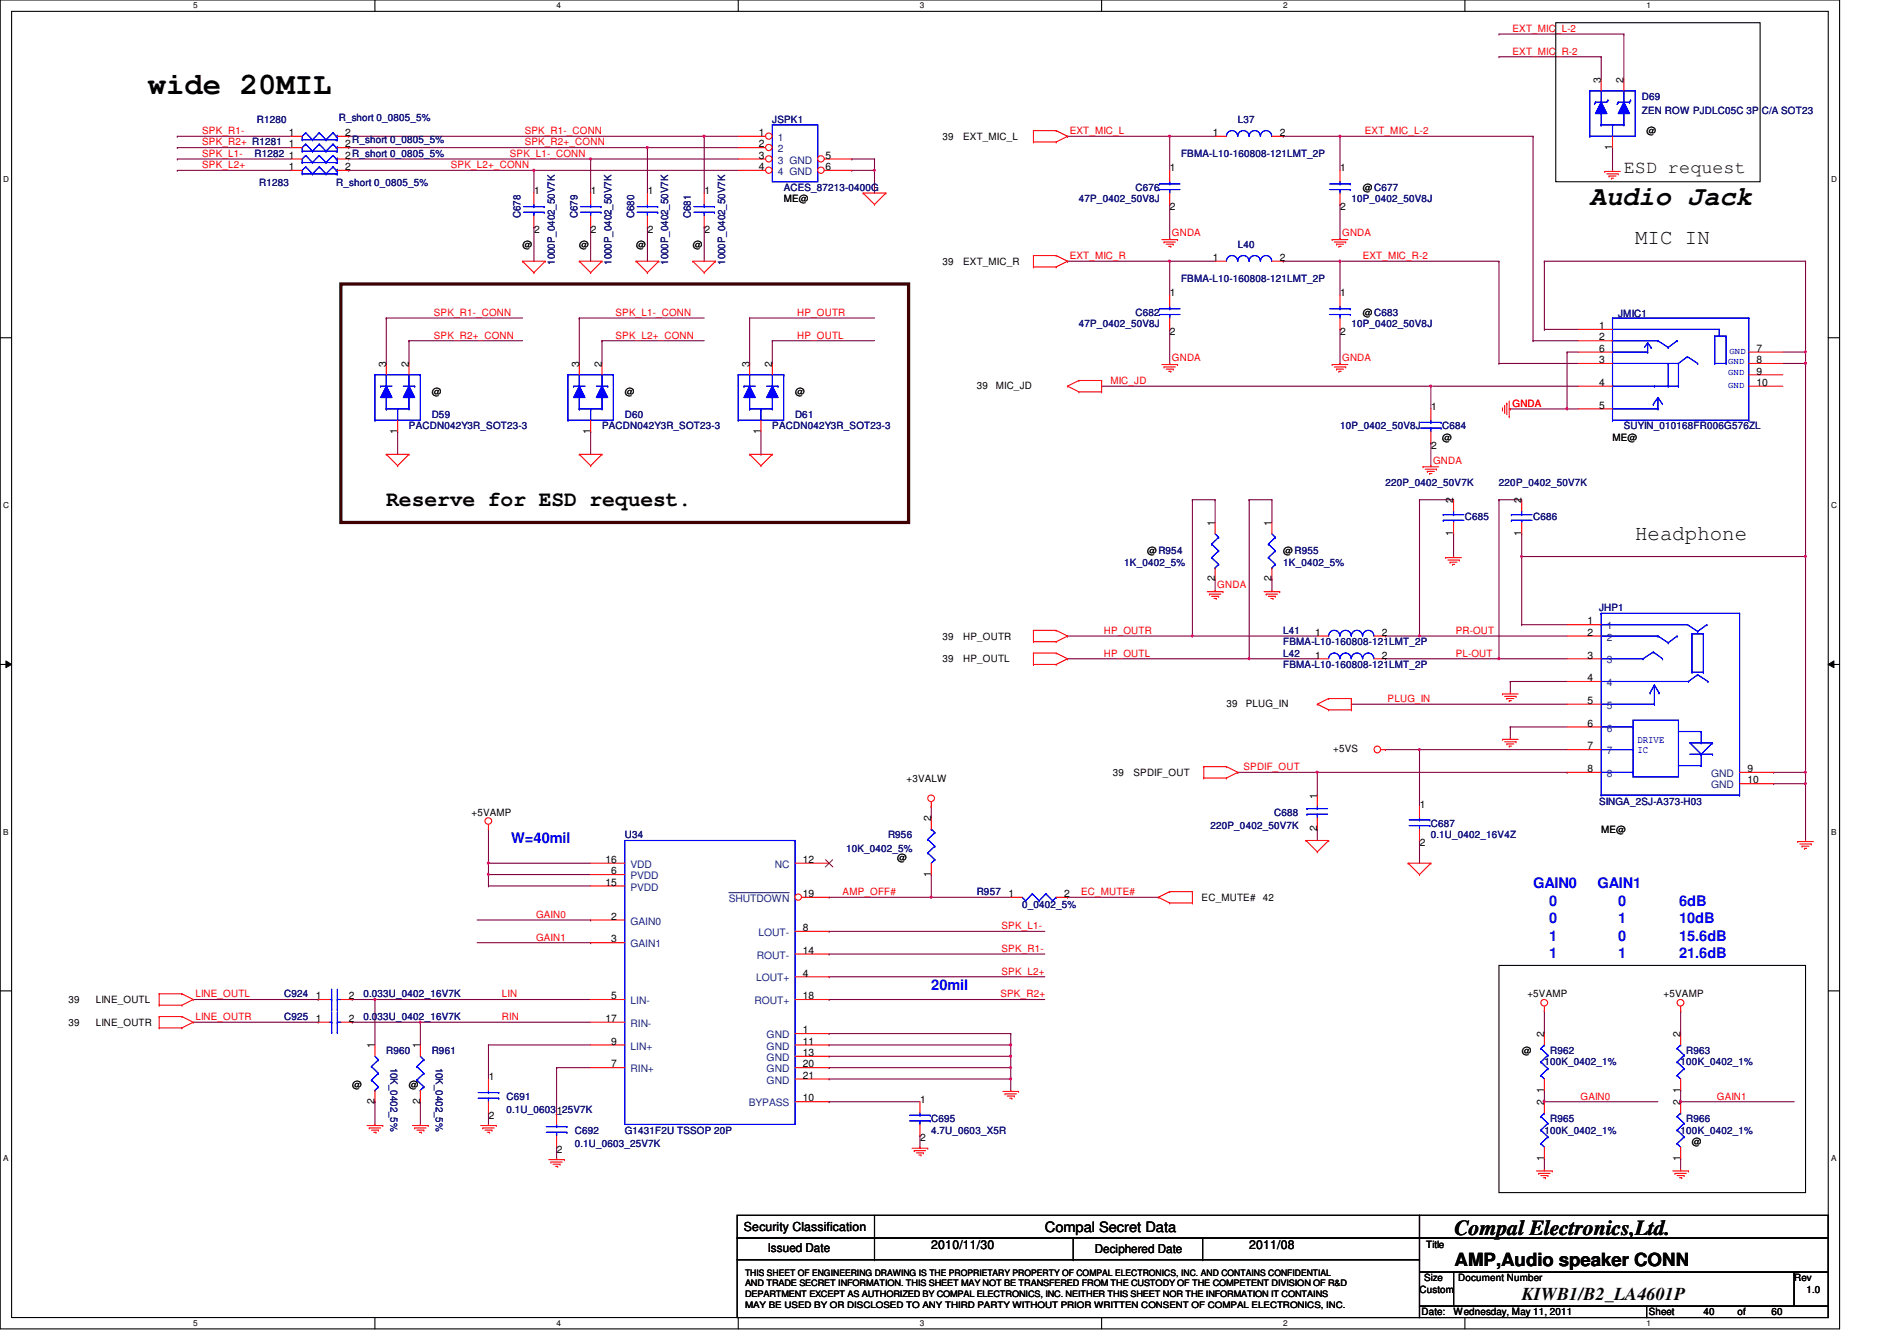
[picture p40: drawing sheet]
<svg xmlns="http://www.w3.org/2000/svg" width="297mm" height="210mm" viewBox="0 0 297 210" stroke-linecap="round" stroke-linejoin="round" font-family="sans-serif">
<defs><g id="words">
<text font-size="4.8" x="23.2" y="14.7">wide 20MIL</text>
<text font-size="4.2" x="248.9" y="32">Audio Jack</text>
<g font-size="3.3">
<text x="256" y="38.2">MIC IN</text>
<text x="60.5" y="79.2">Reserve for ESD request.</text>
<text x="256" y="84.4">Headphone</text>
<text x="227.8" y="193.3">Compal Electronics,Ltd.</text>
</g>
<g font-size="2.8">
<text x="254.3" y="27.1">ESD request</text>
<text x="227.8" y="198.2">AMP,Audio speaker CONN</text>
<text x="238.3" y="203.5">KIWB1/B2_LA4601P</text>
</g>
<g font-size="2.3" fill="#00f">
<text x="80" y="131.9">W=40mil</text>
<text x="240" y="139">GAIN0</text>
<text x="242.6" y="141.8">0</text>
<text x="250.1" y="139">GAIN1</text>
<text x="253.4" y="141.8">0</text>
<text x="262.9" y="141.8">6dB</text>
<text x="242.6" y="144.5">0</text>
<text x="242.6" y="147.3">1</text>
<text x="253.4" y="144.5">1</text>
<text x="253.4" y="147.3">0</text>
<text x="262.9" y="144.5">10dB</text>
<text x="262.9" y="147.3">15.6dB</text>
<text x="145.8" y="155">20mil</text>
<text x="242.6" y="150">1</text>
<text x="253.4" y="150">1</text>
<text x="262.9" y="150">21.6dB</text>
</g>
<text font-size="2.2" x="163.6" y="192.8">Compal Secret Data</text>
<g font-size="1.9">
<text x="116.5" y="192.7">Security Classification</text>
<text x="120.2" y="196">Issued Date</text>
<text x="145.8" y="195.6">2010/11/30</text>
<text x="171.4" y="196.2">Deciphered Date</text>
<text x="195.6" y="195.6">2011/08</text>
</g>
<g font-size="1.6" fill="#f00">
<text x="236.8" y="5">EXT_MIC_L-2</text>
<text x="236.8" y="8.6">EXT_MIC_R-2</text>
<text x="31.7" y="21">SPK_R1-</text>
<text x="31.7" y="22.8">SPK_R2+ R1281</text>
<text x="82.2" y="22.8">SPK_R2+_CONN</text>
<text x="82.2" y="21">SPK_R1-_CONN</text>
<text x="167.5" y="21">EXT_MIC_L</text>
<text x="213.7" y="21">EXT_MIC_L-2</text>
<text x="31.7" y="26.3">SPK_L2+</text>
<text x="31.7" y="24.6">SPK_L1-</text>
<text x="70.6" y="26.3">SPK_L2+_CONN</text>
<text x="79.8" y="24.6">SPK_L1-_CONN</text>
<text x="167.5" y="40.6">EXT_MIC_R</text>
<text x="183.5" y="37">GNDA</text>
<text x="210.2" y="37">GNDA</text>
<text x="213.4" y="40.6">EXT_MIC_R-2</text>
<text x="67.9" y="49.4">SPK_R1-_CONN</text>
<text x="67.9" y="53">SPK_R2+_CONN</text>
<text x="96.4" y="49.4">SPK_L1-_CONN</text>
<text x="96.4" y="53">SPK_L2+_CONN</text>
<text x="124.8" y="53">HP_OUTL</text>
<text x="124.8" y="49.4">HP_OUTR</text>
<text x="183.5" y="56.6">GNDA</text>
<text x="210.2" y="56.6">GNDA</text>
<text x="173.9" y="60.1">MIC_JD</text>
<text x="236.8" y="63.7">GNDA</text>
<text x="224.4" y="72.6">GNDA</text>
<text x="190.6" y="92.1">GNDA</text>
<text x="172.8" y="99.2">HP_OUTR</text>
<text x="227.9" y="99.2">PR-OUT</text>
<text x="172.8" y="102.8">HP_OUTL</text>
<text x="227.9" y="102.8">PL-OUT</text>
<text x="217.3" y="109.9">PLUG_IN</text>
<text x="194.7" y="120.6">SPDIF_OUT</text>
<text x="83.9" y="143.7">GAIN0</text>
<text x="131.9" y="140.1">AMP_OFF#</text>
<text x="169.3" y="140.1">EC_MUTE#</text>
<text x="83.9" y="147.2">GAIN1</text>
<text x="156.8" y="145.4">SPK_L1-</text>
<text x="156.8" y="149">SPK_R1-</text>
<text x="156.8" y="152.6">SPK_L2+</text>
<text x="30.6" y="156.1">LINE_OUTL</text>
<text x="30.6" y="159.7">LINE_OUTR</text>
<text x="78.6" y="159.7">RIN</text>
<text x="78.6" y="156.1">LIN</text>
<text x="156.7" y="156.1">SPK_R2+</text>
<text x="247.5" y="172.1">GAIN0</text>
<text x="268.8" y="172.1">GAIN1</text>
</g>
<g font-size="1.6">
<text x="250.7" y="13" transform="rotate(-90 250.7 13)">3</text>
<text x="254.2" y="13" transform="rotate(-90 254.2 13)">2</text>
<text x="45.2" y="21.3">1</text>
<text x="45.2" y="23.1">1</text>
<text x="54.1" y="21.3">2</text>
<text x="54.1" y="23.1">2</text>
<text x="118.8" y="21.3">1</text>
<text x="118.8" y="23.1">2</text>
<text x="147.6" y="21.9">39</text>
<text x="150.8" y="21.9">EXT_MIC_L</text>
<text x="189.9" y="21.3">1</text>
<text x="200.4" y="21.3">2</text>
<text x="252.5" y="23.5" transform="rotate(-90 252.5 23.5)">1</text>
<text x="257.8" y="21">@</text>
<text x="45.2" y="26.6">1</text>
<text x="45.2" y="24.8">1</text>
<text x="54.1" y="26.6">2</text>
<text x="54.1" y="24.8">2R_short 0_0805_5%</text>
<text x="118.8" y="24.8">3</text>
<text x="118.8" y="26.6">4</text>
<text x="129.3" y="24.8">5</text>
<text x="129.3" y="26.6">6</text>
<text x="183.2" y="26.8">1</text>
<text x="209.9" y="26.8">1</text>
<text x="213.4" y="29.9">@C677</text>
<text x="83.6" y="30.4">1</text>
<text x="92.5" y="30.4">1</text>
<text x="101.4" y="30.4">1</text>
<text x="110.3" y="30.4">1</text>
<text x="122.7" y="31.7">ME@</text>
<text x="183.2" y="32.9">2</text>
<text x="209.9" y="32.9">2</text>
<text x="81.8" y="38.8">@</text>
<text x="83.6" y="36.4">2</text>
<text x="90.7" y="38.8">@</text>
<text x="92.5" y="36.4">2</text>
<text x="99.6" y="38.8">@</text>
<text x="101.4" y="36.4">2</text>
<text x="108.5" y="38.8">@</text>
<text x="110.3" y="36.4">2</text>
<text x="147.6" y="41.4">39</text>
<text x="150.8" y="41.4">EXT_MIC_R</text>
<text x="189.9" y="40.8">1</text>
<text x="200.4" y="40.8">2</text>
<text x="183.2" y="46.4">1</text>
<text x="209.9" y="46.4">1</text>
<text x="183.2" y="52.4">2</text>
<text x="209.9" y="52.4">2</text>
<text x="213.4" y="49.4">@C683</text>
<text x="250.4" y="51.5">1</text>
<text x="250.4" y="53.3">2</text>
<text x="60.4" y="57.4" transform="rotate(-90 60.4 57.4)">3</text>
<text x="64" y="57.4" transform="rotate(-90 64 57.4)">2</text>
<text x="90.7" y="57.4" transform="rotate(-90 90.7 57.4)">3</text>
<text x="94.2" y="57.4" transform="rotate(-90 94.2 57.4)">2</text>
<text x="117.3" y="57.4" transform="rotate(-90 117.3 57.4)">3</text>
<text x="120.9" y="57.4" transform="rotate(-90 120.9 57.4)">2</text>
<text x="250.4" y="56.8">3</text>
<text x="250.4" y="55.1">6</text>
<text x="275.1" y="55.1">7</text>
<text x="275.1" y="56.8">8</text>
<text x="275.1" y="58.6">9</text>
<text x="67.6" y="61.9">@</text>
<text x="97.8" y="61.9">@</text>
<text x="124.5" y="61.9">@</text>
<text x="152.9" y="60.8">39</text>
<text x="155.9" y="60.8">MIC_JD</text>
<text x="224.1" y="64.2">1</text>
<text x="250.4" y="60.4">4</text>
<text x="250.4" y="64">5</text>
<text x="275.1" y="60.4">10</text>
<text x="62.2" y="67.9" transform="rotate(-90 62.2 67.9)">1</text>
<text x="92.4" y="67.9" transform="rotate(-90 92.4 67.9)">1</text>
<text x="119.1" y="67.9" transform="rotate(-90 119.1 67.9)">1</text>
<text x="224.1" y="70.2">2</text>
<text x="225.8" y="69">@</text>
<text x="252.5" y="69">ME@</text>
<text x="190.2" y="82.3" transform="rotate(-90 190.2 82.3)">1</text>
<text x="199.1" y="82.3" transform="rotate(-90 199.1 82.3)">1</text>
<text x="227.6" y="83.9" transform="rotate(-90 227.6 83.9)">1</text>
<text x="227.6" y="78.8" transform="rotate(-90 227.6 78.8)">2</text>
<text x="238.2" y="83.9" transform="rotate(-90 238.2 83.9)">1</text>
<text x="238.2" y="78.8" transform="rotate(-90 238.2 78.8)">2</text>
<text x="179.6" y="86.8">@R954</text>
<text x="200.9" y="86.8">@R955</text>
<text x="190.2" y="91" transform="rotate(-90 190.2 91)">2</text>
<text x="199.1" y="91" transform="rotate(-90 199.1 91)">2</text>
<text x="147.6" y="100.1">39</text>
<text x="150.8" y="100.1">HP_OUTR</text>
<text x="205.9" y="99.5">1</text>
<text x="216.4" y="99.5">2</text>
<text x="248.6" y="97.7">1</text>
<text x="248.6" y="99.5">2</text>
<text x="147.6" y="103.7">39</text>
<text x="150.8" y="103.7">HP_OUTL</text>
<text x="205.9" y="103.1">1</text>
<text x="216.4" y="103.1">2</text>
<text x="248.6" y="103.1">3</text>
<text x="248.6" y="106.6">4</text>
<text x="192" y="110.6">39</text>
<text x="195.1" y="110.6">PLUG_IN</text>
<text x="248.6" y="113.7">6</text>
<text x="248.6" y="110.2">5</text>
<text x="208.8" y="117.7">+5VS</text>
<text x="248.6" y="117.3">7</text>
<text x="141.9" y="122.3">+3VALW</text>
<text x="174.3" y="121.4">39</text>
<text x="177.5" y="121.4">SPDIF_OUT</text>
<text x="206.2" y="125" transform="rotate(-90 206.2 125)">1</text>
<text x="248.6" y="120.9">8</text>
<text x="273.6" y="120.9">9</text>
<text x="273.6" y="122.6">10</text>
<text x="73.8" y="127.7">+5VAMP</text>
<text x="145.8" y="128.6" transform="rotate(-90 145.8 128.6)">2</text>
<text x="206.2" y="130.1" transform="rotate(-90 206.2 130.1)">2</text>
<text x="222.3" y="126.4">1</text>
<text x="250.7" y="130.3">ME@</text>
<text x="94.8" y="135.1">16</text>
<text x="95.7" y="136.9">6</text>
<text x="125.7" y="135.1">12</text>
<text x="140.5" y="134.8">@</text>
<text x="145.8" y="137.2" transform="rotate(-90 145.8 137.2)">1</text>
<text x="222.3" y="132.5">2</text>
<text x="94.8" y="138.6">15</text>
<text x="95.7" y="144">2</text>
<text x="125.7" y="140.4">19</text>
<text x="157.9" y="140.4">1</text>
<text x="166.6" y="140.4">2</text>
<text x="188.2" y="141">EC_MUTE#</text>
<text x="197.7" y="141">42</text>
<text x="95.7" y="147.5">3</text>
<text x="125.7" y="145.7">8</text>
<text x="125.7" y="149.3">14</text>
<text x="125.7" y="152.9">4</text>
<text x="10.7" y="157">39</text>
<text x="10.7" y="160.6">39</text>
<text x="15" y="157">LINE_OUTL</text>
<text x="15" y="160.6">LINE_OUTR</text>
<text x="49.5" y="160">1</text>
<text x="49.5" y="156.4">1</text>
<text x="54.6" y="160">2</text>
<text x="54.6" y="156.4">2</text>
<text x="94.8" y="160">17</text>
<text x="95.7" y="156.4">5</text>
<text x="125.7" y="161.7">1</text>
<text x="125.7" y="156.4">18</text>
<text x="239.2" y="156.1">+5VAMP</text>
<text x="260.5" y="156.1">+5VAMP</text>
<text x="58.7" y="164.1" transform="rotate(-90 58.7 164.1)">1</text>
<text x="65.8" y="164.1" transform="rotate(-90 65.8 164.1)">1</text>
<text x="95.7" y="167.1">7</text>
<text x="95.7" y="163.5">9</text>
<text x="125.7" y="163.5">11</text>
<text x="125.7" y="165.3">13</text>
<text x="125.7" y="167.1">20</text>
<text x="238.3" y="165">@</text>
<text x="241.8" y="162.3" transform="rotate(-90 241.8 162.3)">2</text>
<text x="263.1" y="162.3" transform="rotate(-90 263.1 162.3)">2</text>
<text x="55.2" y="170.3">@</text>
<text x="58.7" y="172.8" transform="rotate(-90 58.7 172.8)">2</text>
<text x="64" y="170.3">@</text>
<text x="65.8" y="172.8" transform="rotate(-90 65.8 172.8)">2</text>
<text x="76.5" y="169.1">1</text>
<text x="125.7" y="172.4">10</text>
<text x="125.7" y="168.9">21</text>
<text x="144.1" y="172.6">1</text>
<text x="241.8" y="173" transform="rotate(-90 241.8 173)">2</text>
<text x="241.8" y="171" transform="rotate(-90 241.8 171)">1</text>
<text x="263.1" y="173" transform="rotate(-90 263.1 173)">2</text>
<text x="263.1" y="171" transform="rotate(-90 263.1 171)">1</text>
<text x="76.5" y="175.1">2</text>
<text x="87.2" y="174.4">1</text>
<text x="144.1" y="178.7">2</text>
<text x="264.9" y="179.2">@</text>
<text x="87.2" y="180.5">2</text>
<text x="241.8" y="181.7" transform="rotate(-90 241.8 181.7)">1</text>
<text x="263.1" y="181.7" transform="rotate(-90 263.1 181.7)">1</text>
<text x="223.3" y="195.4">Title</text>
<text x="222.3" y="202.3">Custom</text>
<text x="223" y="200.6">Size</text>
<text x="228.3" y="200.6">Document Number</text>
<text x="280.9" y="200.6">Rev</text>
<text x="282.9" y="202.3">1.0</text>
<text x="222.6" y="205.9">Date:</text>
<text x="227.6" y="205.9">Wednesday, May 11, 2011</text>
<text x="258.2" y="205.9">Sheet</text>
<text x="266.7" y="205.9">40</text>
<text x="272" y="205.9">of</text>
<text x="277.4" y="205.9">60</text>
</g>
<g font-size="1.6" fill="#000080">
<text x="257.1" y="15.7">D69</text>
<text x="257.1" y="17.8">ZEN ROW PJDLC05C 3P C/A SOT23</text>
<text x="40.2" y="19.2">R1280</text>
<text x="53" y="18.9">R_short 0_0805_5%</text>
<text x="55.2" y="22.4">R_short 0_0805_5%</text>
<text x="120.9" y="19.2">JSPK1</text>
<text x="193.8" y="19.2">L37</text>
<text x="39.9" y="24.6">R1282</text>
<text x="40.6" y="29.2">R1283</text>
<text x="52.7" y="29.2">R_short 0_0805_5%</text>
<text x="122.7" y="29.9">ACES_87213-0400G</text>
<text x="177.8" y="29.9">C676</text>
<text x="184.9" y="24.6">FBMA-L10-160808-121LMT_2P</text>
<text x="81.5" y="34.1" transform="rotate(-90 81.5 34.1)">C678</text>
<text x="90.4" y="34.1" transform="rotate(-90 90.4 34.1)">C679</text>
<text x="99.3" y="34.1" transform="rotate(-90 99.3 34.1)">C680</text>
<text x="108.2" y="34.1" transform="rotate(-90 108.2 34.1)">C681</text>
<text x="168.9" y="31.7">47P_0402_50V8J</text>
<text x="211.6" y="31.7">10P_0402_50V8J</text>
<text x="86.9" y="41.4" transform="rotate(-90 86.9 41.4)">1000P_0402_50V7K</text>
<text x="95.7" y="41.4" transform="rotate(-90 95.7 41.4)">1000P_0402_50V7K</text>
<text x="104.6" y="41.4" transform="rotate(-90 104.6 41.4)">1000P_0402_50V7K</text>
<text x="113.5" y="41.4" transform="rotate(-90 113.5 41.4)">1000P_0402_50V7K</text>
<text x="193.8" y="38.8">L40</text>
<text x="184.9" y="44.1">FBMA-L10-160808-121LMT_2P</text>
<text x="168.9" y="51.2">47P_0402_50V8J</text>
<text x="177.8" y="49.4">C682</text>
<text x="211.6" y="51.2">10P_0402_50V8J</text>
<text x="253.4" y="49.6">JMIC1</text>
<text x="67.6" y="65.4">D59</text>
<text x="97.8" y="65.4">D60</text>
<text x="124.5" y="65.4">D61</text>
<text x="64" y="67.2">PACDN042Y3R_SOT23-3</text>
<text x="94.3" y="67.2">PACDN042Y3R_SOT23-3</text>
<text x="120.9" y="67.2">PACDN042Y3R_SOT23-3</text>
<text x="209.8" y="67.2">10P_0402_50V8J</text>
<text x="225.8" y="67.2">C684</text>
<text x="254.3" y="67.2">SUYIN_010168FR006G576ZL</text>
<text x="216.9" y="76.1">220P_0402_50V7K</text>
<text x="234.7" y="76.1">220P_0402_50V7K</text>
<text x="229.4" y="81.4">C685</text>
<text x="240" y="81.4">C686</text>
<text x="176" y="88.6">1K_0402_5%</text>
<text x="200.9" y="88.6">1K_0402_5%</text>
<text x="250.4" y="95.7">JHP1</text>
<text x="200.9" y="99.2">L41</text>
<text x="200.9" y="101">FBMA-L10-160808-121LMT_2P</text>
<text x="200.9" y="102.8">L42</text>
<text x="200.9" y="104.6">FBMA-L10-160808-121LMT_2P</text>
<text x="97.8" y="131.2">U34</text>
<text x="139" y="131.2">R956</text>
<text x="189.5" y="129.8">220P_0402_50V7K</text>
<text x="199.5" y="127.7">C688</text>
<text x="224" y="129.4">C687</text>
<text x="224" y="131.2">0.1U_0402_16V4Z</text>
<text x="250.4" y="126.1">SINGA_2SJ-A373-H03</text>
<text x="132.5" y="133.3">10K_0402_5%</text>
<text x="152.9" y="140.1">R957</text>
<text x="160" y="142.1">0_0402_5%</text>
<text x="44.5" y="159.7">C925</text>
<text x="44.5" y="156.1">C924</text>
<text x="56.9" y="159.7">0.033U_0402_16V7K</text>
<text x="56.9" y="156.1">0.033U_0402_16V7K</text>
<text x="60.5" y="165">R960</text>
<text x="61.1" y="167.1" transform="rotate(90 61.1 167.1)">10K_0402_5%</text>
<text x="67.6" y="165">R961</text>
<text x="68.2" y="167.1" transform="rotate(90 68.2 167.1)">10K_0402_5%</text>
<text x="241.8" y="166.8">100K_0402_1%</text>
<text x="242.7" y="165">R962</text>
<text x="263.2" y="166.8">100K_0402_1%</text>
<text x="264" y="165">R963</text>
<text x="79.3" y="172.1">C691</text>
<text x="79.3" y="174.2">0.1U_0603_25V7K</text>
<text x="90" y="177.4">C692</text>
<text x="90" y="179.6">0.1U_0603_25V7K</text>
<text x="97.8" y="177.4">G1431F2U TSSOP 20P</text>
<text x="145.8" y="175.7">C695</text>
<text x="145.8" y="177.4">4.7U_0603_X5R</text>
<text x="241.8" y="177.4">100K_0402_1%</text>
<text x="242.7" y="175.7">R965</text>
<text x="263.2" y="177.4">100K_0402_1%</text>
<text x="264" y="175.7">R966</text>
</g>
<g font-size="1.6" fill="#004080">
<text x="121.8" y="22.1">1</text>
<text x="121.8" y="23.8">2</text>
<text x="121.8" y="25.6">3 GND</text>
<text x="121.8" y="27.4">4 GND</text>
<text x="251.6" y="98.5">1</text>
<text x="251.6" y="100.3">2</text>
<text x="251.6" y="103.8">3</text>
<text x="251.6" y="107.4">4</text>
<text x="251.6" y="110.9">5</text>
<text x="251.6" y="114.5">6</text>
<text x="251.6" y="118.1">7</text>
<text x="251.6" y="121.6">8</text>
<text x="267.9" y="121.6">GND</text>
<text x="267.9" y="123.4">GND</text>
<text x="98.7" y="135.8">VDD</text>
<text x="98.7" y="137.6">PVDD</text>
<text x="121.3" y="135.8">NC</text>
<text x="98.7" y="139.4">PVDD</text>
<text x="114.1" y="141.2">SHUTDOWN</text>
<text x="98.7" y="144.7">GAIN0</text>
<text x="98.7" y="148.3">GAIN1</text>
<text x="118.8" y="146.5">LOUT-</text>
<text x="118.4" y="153.6">LOUT+</text>
<text x="118.5" y="150.1">ROUT-</text>
<text x="98.7" y="160.7">RIN-</text>
<text x="98.7" y="157.2">LIN-</text>
<text x="118.1" y="157.2">ROUT+</text>
<text x="98.7" y="167.8">RIN+</text>
<text x="98.7" y="164.3">LIN+</text>
<text x="120" y="162.5">GND</text>
<text x="120" y="164.3">GND</text>
<text x="120" y="166.1">GND</text>
<text x="120" y="167.8">GND</text>
<text x="117.2" y="173.2">BYPASS</text>
<text x="120" y="169.6">GND</text>
</g>
<g font-size="1.6" fill="#00f">
<text x="256.4" y="116.2">DRIVE</text>
<text x="256.4" y="117.9">IC</text>
</g>
<g font-size="1.4" fill="#00f">
<text x="270.6" y="57">GND</text>
<text x="270.6" y="58.8">GND</text>
<text x="270.8" y="55.4">GND</text>
<text x="270.6" y="60.7">GND</text>
</g>
<g font-size="1.4">
<text x="116.7" y="199.7">THIS SHEET OF ENGINEERING DRAWING IS THE PROPRIETARY PROPERTY OF COMPAL ELECTRONICS, INC. AND CONTAINS CONFIDENTIAL</text>
<text x="116.7" y="201.4">AND TRADE SECRET INFORMATION. THIS SHEET MAY NOT BE TRANSFERED FROM THE CUSTODY OF THE COMPETENT DIVISION OF R&amp;D</text>
<text x="116.7" y="203">DEPARTMENT EXCEPT AS AUTHORIZED BY COMPAL ELECTRONICS, INC. NEITHER THIS SHEET NOR THE INFORMATION IT CONTAINS</text>
<text x="116.7" y="204.7">MAY BE USED BY OR DISCLOSED TO ANY THIRD PARTY WITHOUT PRIOR WRITTEN CONSENT OF COMPAL ELECTRONICS, INC.</text>
</g>
<g font-size="1.3">
<text x="30.3" y="1.3">5</text>
<text x="87.2" y="1.3">4</text>
<text x="144" y="1.3">3</text>
<text x="200.9" y="1.3">2</text>
<text x="257.8" y="1.3">1</text>
<text x=".5" y="28.4">D</text>
<text x="286.7" y="28.4">D</text>
<text x=".5" y="79.5">C</text>
<text x="286.7" y="79.5">C</text>
<text x=".5" y="130.7">B</text>
<text x="286.7" y="130.7">B</text>
<text x=".5" y="181.8">A</text>
<text x="286.7" y="181.8">A</text>
<text x="30.3" y="207.5">5</text>
<text x="87.2" y="207.5">4</text>
<text x="144" y="207.5">3</text>
<text x="200.9" y="207.5">2</text>
<text x="257.8" y="207.5">1</text>
</g>
</g></defs>
<path d="M0 0h288.1v208h-288.1zM1.8 1.8h284.5v204.4h-284.5z" fill="none" stroke="#000" stroke-width=".17"/>
<g fill="#fff">
<path d="M30.3 .2h.6v1.4h-.6z"/>
<path d="M30.3 206.4h.6v1.4h-.6z"/>
</g>
<path d="M58.7 0v1.8M58.7 206.2v1.8" fill="none" stroke="#000" stroke-width=".17"/>
<g fill="#fff">
<path d="M87.2 .2h.6v1.4h-.6z"/>
<path d="M87.2 206.4h.6v1.4h-.6z"/>
</g>
<path d="M115.6 0v1.8M115.6 206.2v1.8" fill="none" stroke="#000" stroke-width=".17"/>
<g fill="#fff">
<path d="M144 .2h.7v1.4h-.7z"/>
<path d="M144 206.4h.7v1.4h-.7z"/>
</g>
<path d="M172.5 0v1.8M172.5 206.2v1.8" fill="none" stroke="#000" stroke-width=".17"/>
<g fill="#fff">
<path d="M200.9 .2h.7v1.4h-.7z"/>
<path d="M200.9 206.4h.7v1.4h-.7z"/>
</g>
<path d="M229.4 0v1.8M229.4 206.2v1.8" fill="none" stroke="#000" stroke-width=".17"/>
<g fill="#fff">
<path d="M257.8 .2h.7v1.4h-.7z"/>
<path d="M257.8 206.4h.7v1.4h-.7z"/>
<path d="M.5 27.3h.9v1.4h-.9z"/>
<path d="M286.7 27.3h.9v1.4h-.9z"/>
<path d="M.5 78.4h.9v1.4h-.9z"/>
<path d="M286.7 78.4h.9v1.4h-.9z"/>
</g>
<path d="M0 52.9h1.8M286.3 52.9h1.8" fill="none" stroke="#000" stroke-width=".17"/>
<g fill="#fff">
<path d="M.5 129.5h.8v1.4h-.8z"/>
<path d="M286.7 129.5h.8v1.4h-.8z"/>
</g>
<path d="M0 104h1.8M286.3 104h1.8" fill="none" stroke="#000" stroke-width=".17"/>
<path d="M.9 103.5l.9 .5-.9 .5zM286.3 104l.9-.5v1z" fill="#000"/>
<path d="M.9 103.5l.9 .5-.9 .5zM286.3 104l.9-.5v1z" fill="none" stroke="#000" stroke-width=".16"/>
<g fill="#fff">
<path d="M.5 180.6h.8v1.4h-.8z"/>
<path d="M286.7 180.6h.8v1.4h-.8z"/>
</g>
<path d="M0 155.1h1.8M286.3 155.1h1.8" fill="none" stroke="#000" stroke-width=".17"/>
<path d="M167.2 40.9h.1M167.2 40.9h16" fill="none" stroke="#800040" stroke-width=".17"/>
<path d="M183 40.8h.2v.2h-.2z" fill-rule="evenodd" fill="#f0f"/>
<path d="M183 40.8h.2v.2h-.2z" fill="none" stroke="#f0f" stroke-width=".17"/>
<path d="M200.9 40.9h.1M200.9 40.9h33.8M209.8 51.6h.1M209.8 40.9h.1M209.8 51.6v5.3" fill="none" stroke="#800040" stroke-width=".17"/>
<path d="M209.7 40.8h.2v.2h-.2z" fill-rule="evenodd" fill="#f0f"/>
<path d="M209.7 40.8h.2v.2h-.2z" fill="none" stroke="#f0f" stroke-width=".17"/>
<g fill="none" stroke="#800040" stroke-width=".17">
<path d="M183.2 51.6h.1M183.2 51.6v5.3M209.8 40.9h.1M209.8 40.9v5.3M234.7 40.9h.1M234.7 56.9h.1M234.7 40.9v16M234.7 56.9h12.5M240 53.3h.1M240 53.3h7.2M241.8 40.9h.1M241.8 40.9v10.7"/>
<path d="M199.2 78.2h.1M199.2 78.2v3.6M224 60.4h.1M224 69.3h.1M224 60.4h23.2M224 60.4v3.6M224 69.3v3.6"/>
</g>
<path d="M223.9 60.3h.2v.2h-.2z" fill-rule="evenodd" fill="#f0f"/>
<path d="M223.9 60.3h.2v.2h-.2z" fill="none" stroke="#f0f" stroke-width=".17"/>
<path d="M222.3 78.2h.1M222.3 78.2h5.3M222.3 78.2v21.4h-5.4M234.7 78.2h.1M234.7 78.2h3.6M234.7 78.2v24.9M216.9 99.6h.1M227.6 83.6h.1M227.6 83.6v3.5M216.9 103.1h.1M216.9 103.1h28.5M234.7 103.1h.1" fill="none" stroke="#800040" stroke-width=".17"/>
<path d="M234.6 103h.2v.2h-.2z" fill-rule="evenodd" fill="#f0f"/>
<path d="M234.6 103h.2v.2h-.2z" fill="none" stroke="#f0f" stroke-width=".17"/>
<path d="M238.3 83.6h.1M238.3 87.1h.1M238.3 83.6v14.2M238.3 87.1h44.4" fill="none" stroke="#800040" stroke-width=".17"/>
<path d="M238.1 87h.2v.2h-.2z" fill-rule="evenodd" fill="#f0f"/>
<path d="M238.1 87h.2v.2h-.2z" fill="none" stroke="#f0f" stroke-width=".17"/>
<path d="M222.3 99.6h.1M222.3 99.6h23.1M238.3 97.8h.1M238.3 97.8h7.1" fill="none" stroke="#800040" stroke-width=".17"/>
<path d="M222.1 99.4h.2v.2h-.2z" fill-rule="evenodd" fill="#f0f"/>
<path d="M222.1 99.4h.2v.2h-.2z" fill="none" stroke="#f0f" stroke-width=".17"/>
<path d="M282.7 122.7h.1M282.7 122.7v8.9" fill="none" stroke="#800040" stroke-width=".17"/>
<path d="M282.6 122.5h.2v.2h-.2z" fill-rule="evenodd" fill="#f0f"/>
<path d="M282.6 122.5h.2v.2h-.2z" fill="none" stroke="#f0f" stroke-width=".17"/>
<path d="M186.7 99.6h.1M186.7 99.6h19.6M195.6 103.1h.1M195.6 103.1h10.7M211.6 110.2h.1M211.6 110.2h33.8" fill="none" stroke="#800040" stroke-width=".17"/>
<path d="M186.6 99.4h.2v.2h-.2z" fill-rule="evenodd" fill="#f0f"/>
<path d="M186.6 99.4h.2v.2h-.2z" fill="none" stroke="#f0f" stroke-width=".17"/>
<g fill="none" stroke="#800040" stroke-width=".17">
<path d="M200.9 21.3h.1M200.9 21.3h8.9M209.8 32h.1M209.8 32v5.3M183.2 40.9h.1M183.2 40.9v5.3M183.2 40.9h7.1M190.3 78.2h.1M190.3 78.2v3.6M195.6 78.2h.1M195.6 78.2h3.6M195.6 78.2v24.9"/>
<path d="M190.3 90.7h.1M190.3 90.7v1.7M199.2 90.7h.1M199.2 90.7v1.7M236.5 106.7h.1M236.5 113.8h.1M236.5 106.7h8.9M236.5 106.7v1.7M236.5 113.8v1.8M236.5 113.8h8.9"/>
</g>
<path d="M195.5 103h.2v.2h-.2z" fill-rule="evenodd" fill="#f0f"/>
<path d="M195.5 103h.2v.2h-.2z" fill="none" stroke="#f0f" stroke-width=".17"/>
<path d="M209.8 21.3h.1M209.8 21.3h30.2M240 21.3h.1M240 21.3v32" fill="none" stroke="#800040" stroke-width=".17"/>
<path d="M209.7 21.2h.2v.2h-.2z" fill-rule="evenodd" fill="#f0f"/>
<path d="M209.7 21.2h.2v.2h-.2z" fill="none" stroke="#f0f" stroke-width=".17"/>
<path d="M167.2 21.3h.1M167.2 21.3h23.1M183.2 32h.1M183.2 21.3h.1M183.2 21.3v5.4M183.2 32v5.3M209.8 21.3h.1M209.8 21.3v5.4M186.7 78.2h.1M186.7 78.2h3.6M186.7 78.2v21.4" fill="none" stroke="#800040" stroke-width=".17"/>
<path d="M183 21.2h.2v.2h-.2z" fill-rule="evenodd" fill="#f0f"/>
<path d="M183 21.2h.2v.2h-.2z" fill="none" stroke="#f0f" stroke-width=".17"/>
<g fill="none" stroke="#800040" stroke-width=".17">
<path d="M54.6 23.1h.1M54.6 23.1h46.8M101.4 23.1h.1M101.4 23.1v7.1M241.8 40.9h.1M241.8 51.6h.1M241.8 40.9h40.9M241.8 51.6h5.4M172.5 60.4h.1M172.5 60.4h51.5M245.4 64h.1M245.4 64h1.8"/>
<path d="M167.2 99.6h.1M167.2 99.6h19.5M167.2 103.1h.1M167.2 103.1h28.4"/>
</g>
<path d="M101.2 23h.3v.2h-.3z" fill-rule="evenodd" fill="#f0f"/>
<path d="M101.2 23h.3v.2h-.3z" fill="none" stroke="#f0f" stroke-width=".17"/>
<path d="M110.3 21.3h.1M110.3 21.3h5.3M133.4 24.9h.1M133.4 24.9h3.5" fill="none" stroke="#800040" stroke-width=".17"/>
<path d="M110.1 21.2h.2v.2h-.2z" fill-rule="evenodd" fill="#f0f"/>
<path d="M110.1 21.2h.2v.2h-.2z" fill="none" stroke="#f0f" stroke-width=".17"/>
<path d="M133.4 26.7h.1M133.4 26.7h3.5M136.9 26.7h.1M136.9 26.7v3.5" fill="none" stroke="#800040" stroke-width=".17"/>
<path d="M136.8 26.5h.2v.2h-.2z" fill-rule="evenodd" fill="#f0f"/>
<path d="M136.8 26.5h.2v.2h-.2z" fill="none" stroke="#f0f" stroke-width=".17"/>
<path d="M83.6 26.7h.1M83.6 26.7h32" fill="none" stroke="#800040" stroke-width=".17"/>
<path d="M83.5 26.5h.2v.2h-.2z" fill-rule="evenodd" fill="#f0f"/>
<path d="M83.5 26.5h.2v.2h-.2z" fill="none" stroke="#f0f" stroke-width=".17"/>
<path d="M92.5 24.9h.1M92.5 24.9h23.1M101.4 23.1h.1M101.4 23.1h14.2" fill="none" stroke="#800040" stroke-width=".17"/>
<path d="M92.3 24.8h.3v.2h-.3z" fill-rule="evenodd" fill="#f0f"/>
<path d="M92.3 24.8h.3v.2h-.3z" fill="none" stroke="#f0f" stroke-width=".17"/>
<g fill="none" stroke="#800040" stroke-width=".17">
<path d="M54.6 21.3h.1M54.6 26.7h.1M54.6 24.9h.1M54.6 21.3h55.7M54.6 26.7h29M54.6 24.9h37.9M83.6 26.7h.1M83.6 35.6h.1M83.6 26.7v3.5M83.6 35.6v5.3M92.5 35.6h.1M92.5 24.9h.1"/>
<path d="M92.5 24.9v5.3M92.5 35.6v5.3M101.4 35.6h.1M101.4 35.6v5.3M110.3 21.3h.1M110.3 35.6h.1M110.3 21.3v8.9M110.3 35.6v5.3M136.9 24.9h.1M136.9 24.9v1.8M263.2 172.5h.1M263.2 172.5h17.7"/>
</g>
<path d="M263 172.3h.2v.2h-.2z" fill-rule="evenodd" fill="#f0f"/>
<path d="M263 172.3h.2v.2h-.2z" fill="none" stroke="#f0f" stroke-width=".17"/>
<path d="M241.8 158.2h.1M241.8 158.2v3.6M263.2 158.2h.1M263.2 158.2v3.6M241.8 170.7h.1M241.8 172.5h.1M241.8 170.7v1.8M241.8 172.5h17.8M263.2 170.7h.1M263.2 170.7v1.8" fill="none" stroke="#800040" stroke-width=".17"/>
<path d="M241.7 172.3h.2v.2h-.2z" fill-rule="evenodd" fill="#f0f"/>
<path d="M241.7 172.3h.2v.2h-.2z" fill="none" stroke="#f0f" stroke-width=".17"/>
<path d="M30.3 156.5h19.5M49.8 156.5h.1M65.8 160h.1M65.8 160h26.7M241.8 181.3h.1M241.8 181.3v1.8M263.2 181.3h.1M263.2 181.3v1.8" fill="none" stroke="#800040" stroke-width=".17"/>
<path d="M65.7 159.9h.2v.2h-.2z" fill-rule="evenodd" fill="#f0f"/>
<path d="M65.7 159.9h.2v.2h-.2z" fill="none" stroke="#f0f" stroke-width=".17"/>
<path d="M58.7 156.5h.1M58.7 156.5h33.8" fill="none" stroke="#800040" stroke-width=".17"/>
<path d="M58.6 156.3h.2v.2h-.2z" fill-rule="evenodd" fill="#f0f"/>
<path d="M58.6 156.3h.2v.2h-.2z" fill="none" stroke="#f0f" stroke-width=".17"/>
<path d="M76.5 129.8h.1M76.5 129.8v5.3M74.7 144h17.8M74.7 147.6h17.8M92.5 144h.1M92.5 147.6h.1M158.3 168.9h.1M158.3 168.9v1.8" fill="none" stroke="#800040" stroke-width=".17"/>
<path d="M76.3 135h.3v.2h-.3z" fill-rule="evenodd" fill="#f0f"/>
<path d="M76.3 135h.3v.2h-.3z" fill="none" stroke="#f0f" stroke-width=".17"/>
<path d="M76.5 135.1h.1M76.5 136.9h.1M76.5 135.1h16M76.5 136.9h16M76.5 135.1v1.8" fill="none" stroke="#800040" stroke-width=".17"/>
<path d="M76.3 136.8h.3v.2h-.3z" fill-rule="evenodd" fill="#f0f"/>
<path d="M76.3 136.8h.3v.2h-.3z" fill="none" stroke="#f0f" stroke-width=".17"/>
<g fill="none" stroke="#800040" stroke-width=".17">
<path d="M76.5 136.9h.1M76.5 138.7h.1M76.5 136.9v1.8M76.5 138.7h16M55.2 156.5h.1M55.2 156.5h3.5M58.7 156.5h.1M58.7 156.5v7.1M30.3 160h19.5M49.8 160h.1M55.2 160h.1M55.2 160h10.6"/>
<path d="M58.7 172.5h.1M58.7 172.5v3.5M65.8 172.5h.1M65.8 160h.1M65.8 160v3.6M65.8 172.5v3.5M76.5 174.2h.1M76.5 163.6h.1M76.5 163.6v5.3M76.5 174.2v1.8M76.5 163.6h16M87.2 179.6h.1"/>
<path d="M87.2 167.1h.1M87.2 167.1v7.1M87.2 179.6v1.7M87.2 167.1h5.3M129.8 168.9h.1M129.8 168.9h28.5"/>
</g>
<path d="M158.1 168.8h.2v.2h-.2z" fill-rule="evenodd" fill="#f0f"/>
<path d="M158.1 168.8h.2v.2h-.2z" fill="none" stroke="#f0f" stroke-width=".17"/>
<g fill="none" stroke="#800040" stroke-width=".17">
<path d="M129.8 140.5h.1M129.8 145.8h.1M129.8 156.5h.1M129.8 140.5h16M129.8 145.8h33.8M129.8 156.5h33.8M167.2 140.5h.1M167.2 140.5h14.2M129.8 161.8h.1M129.8 165.3h.1M129.8 161.8h28.5M129.8 165.3h28.5"/>
<path d="M158.3 161.8h.1M158.3 161.8v1.8"/>
</g>
<path d="M158.1 165.2h.2v.2h-.2z" fill-rule="evenodd" fill="#f0f"/>
<path d="M158.1 165.2h.2v.2h-.2z" fill="none" stroke="#f0f" stroke-width=".17"/>
<path d="M129.8 163.6h.1M129.8 172.5h.1M129.8 163.6h28.5M129.8 172.5h14.2M144 177.8h.1M144 177.8v1.8M158.3 165.3h.1M158.3 163.6h.1M158.3 163.6v3.5" fill="none" stroke="#800040" stroke-width=".17"/>
<path d="M158.1 163.4h.2v.2h-.2z" fill-rule="evenodd" fill="#f0f"/>
<path d="M158.1 163.4h.2v.2h-.2z" fill="none" stroke="#f0f" stroke-width=".17"/>
<path d="M129.8 167.1h.1M129.8 167.1h28.5" fill="none" stroke="#800040" stroke-width=".17"/>
<path d="M158.1 167h.2v.2h-.2z" fill-rule="evenodd" fill="#f0f"/>
<path d="M158.1 167h.2v.2h-.2z" fill="none" stroke="#f0f" stroke-width=".17"/>
<path d="M145.8 126.2h.1M145.8 136.9h.1M145.8 126.2v1.8M145.8 136.9v3.6" fill="none" stroke="#800040" stroke-width=".17"/>
<path d="M145.7 140.3h.2v.2h-.2z" fill-rule="evenodd" fill="#f0f"/>
<path d="M145.7 140.3h.2v.2h-.2z" fill="none" stroke="#f0f" stroke-width=".17"/>
<path d="M245.4 55.1h.1M245.4 55.1h1.8M245.4 55.1v8.9M245.4 64h.1M129.8 149.3h.1M129.8 152.9h.1M129.8 149.3h33.8M129.8 152.9h33.8M145.8 140.5h.1M145.8 140.5h12.5M158.3 167.1h.1M158.3 167.1v1.8" fill="none" stroke="#800040" stroke-width=".17"/>
<path d="M245.2 63.9h.3v.2h-.3z" fill-rule="evenodd" fill="#f0f"/>
<path d="M245.2 63.9h.3v.2h-.3z" fill="none" stroke="#f0f" stroke-width=".17"/>
<g fill="none" stroke="#800040" stroke-width=".17">
<path d="M60.5 49.8h.1M60.5 49.8v7.1M60.5 49.8h21.3M64 53.3h.1M64 53.3v3.6M64 53.3h17.8M90.7 49.8h.1M90.7 49.8h19.6M90.7 49.8v7.1M94.3 53.3h.1M94.3 53.3h16M94.3 53.3v3.6"/>
<path d="M117.4 49.8h.1M117.4 56.9h.1M117.4 49.8h19.5M117.4 49.8v7.1M120.9 53.3h.1M120.9 56.9h.1M120.9 53.3h16M120.9 53.3v3.6M62.3 67.6h.1M62.3 67.6v3.5M92.5 67.6h.1M92.5 67.6v3.5"/>
<path d="M119.2 71.1h.1M119.2 67.6v3.5M236.5 64h.1M236.5 64h8.9M222.3 117.3h.1M222.3 117.3h23.1M193.8 120.9h.1M193.8 120.9h12.5v3.5M206.3 129.8h.1M206.3 124.4h.1M206.3 129.8v1.8"/>
</g>
<path d="M222.1 117.2h.2v.2h-.2z" fill-rule="evenodd" fill="#f0f"/>
<path d="M222.1 117.2h.2v.2h-.2z" fill="none" stroke="#f0f" stroke-width=".17"/>
<path d="M206.3 120.9h39.1M222.3 131.6h.1M222.3 131.6v3.5M245.4 120.9h.1" fill="none" stroke="#800040" stroke-width=".17"/>
<path d="M206.1 120.8h.2v.2h-.2z" fill-rule="evenodd" fill="#f0f"/>
<path d="M206.1 120.8h.2v.2h-.2z" fill="none" stroke="#f0f" stroke-width=".17"/>
<path d="M279.2 55.1h3.5M282.7 55.1h.1M282.7 55.1v1.8M216.9 117.3h.1M216.9 117.3h5.4M222.3 117.3h.1M222.3 117.3v8.9" fill="none" stroke="#800040" stroke-width=".17"/>
<path d="M282.6 56.8h.2v.2h-.2z" fill-rule="evenodd" fill="#f0f"/>
<path d="M282.6 56.8h.2v.2h-.2z" fill="none" stroke="#f0f" stroke-width=".17"/>
<path d="M282.6 55h.2v.2h-.2z" fill-rule="evenodd" fill="#f0f"/>
<path d="M282.6 55h.2v.2h-.2z" fill="none" stroke="#f0f" stroke-width=".17"/>
<path d="M279.2 56.9h3.5M282.7 56.9h.1M282.7 40.9h.1M282.7 40.9v14.2M282.7 56.9v30.2" fill="none" stroke="#800040" stroke-width=".17"/>
<path d="M282.6 56.8h.2v.2h-.2z" fill-rule="evenodd" fill="#f0f"/>
<path d="M282.6 56.8h.2v.2h-.2z" fill="none" stroke="#f0f" stroke-width=".17"/>
<path d="M282.7 87.1h.1M282.7 87.1v33.8h-5M277.7 120.9h.1" fill="none" stroke="#800040" stroke-width=".17"/>
<path d="M282.6 87h.2v.2h-.2z" fill-rule="evenodd" fill="#f0f"/>
<path d="M282.6 87h.2v.2h-.2z" fill="none" stroke="#f0f" stroke-width=".17"/>
<path d="M277.7 122.7h.1M282.7 120.9h.1M282.7 120.9v1.8h-5" fill="none" stroke="#800040" stroke-width=".17"/>
<path d="M282.6 120.8h.2v.2h-.2z" fill-rule="evenodd" fill="#f0f"/>
<path d="M282.6 120.8h.2v.2h-.2z" fill="none" stroke="#f0f" stroke-width=".17"/>
<g fill="none" stroke="#800040" stroke-width=".17">
<path d="M234.7 5.3h.1M234.7 8.9h.1M234.7 5.3h19.6M234.7 8.9h16M250.7 8.9h.1M250.7 8.9v3.5M254.3 5.3h.1M254.3 5.3v7.1M27.8 26.7h.1M27.8 21.3h.1M27.8 23.1h.1M27.8 24.9h.1"/>
<path d="M27.8 26.7h17.7M27.8 21.3h17.7M27.8 23.1h17.7M27.8 24.9h17.7M252.5 23.1h.1M252.5 23.1v3.6"/>
</g>
<g fill="none" stroke="#f00" stroke-width=".17">
<path d="M135.2 30.2h.1M135.2 30.2h3.5M135.2 30.2l1.7 1.8M136.9 32h.1M138.7 30.2h.1M138.7 30.2l-1.8 1.8M161.8 22.2h.1M161.8 20.4h.1M161.8 20.4h3.6M161.8 22.2h3.6M161.8 20.4v1.8M165.4 20.4h.1"/>
<path d="M165.4 22.2h.1M165.4 20.4l1.8 .9M167.2 21.3h.1M167.2 21.3l-1.8 .9M181.9 37.5h2.5M182.3 37.9h.1M182.3 37.9h1.7M182.6 38.2h1.1M183 38.6h.3M183.2 37.3h.1M183.2 37.3v.2M183.3 38.6h.1"/>
<path d="M183.7 38.2h.1M184.4 37.5h.1M208.6 37.5h.1M208.6 37.5h2.5M208.9 37.9h1.8M209.3 38.2h.1M209.3 38.2h1.1M209.7 38.6h.1M209.7 38.6h.3M209.8 37.3h.1M209.8 26.7v1.7M209.8 30.2v1.8"/>
<path d="M209.8 37.3v.2M210.7 37.9h.1M251.3 26.8h.1M251.3 26.8h2.4M251.6 27.2h1.8M251.9 27.6h.1M251.9 27.6h1.1M252.3 27.9h.1M252.3 27.9h.4M252.5 26.7h.1M252.5 26.7v.1M253.4 27.2h.1"/>
<path d="M81.8 40.9h.1M81.8 40.9h3.6M81.8 40.9l1.8 1.8M83.6 42.7h.1M85.4 40.9h.1M85.4 40.9l-1.8 1.8M90.7 40.9h.1M90.7 40.9h3.6M90.7 40.9l1.8 1.8M92.5 42.7h.1M94.3 40.9h.1M94.3 40.9l-1.8 1.8"/>
<path d="M99.6 40.9h.1M99.6 40.9h3.6M99.6 40.9l1.8 1.8M101.4 42.7h.1M103.2 40.9h.1M103.2 40.9l-1.8 1.8M108.5 40.9h.1M108.5 40.9h3.5M108.5 40.9l1.8 1.8M110.3 42.7h.1M112 40.9h.1M112 40.9l-1.7 1.8"/>
<path d="M161.8 41.8h.1M161.8 40h.1M161.8 40v1.8M161.8 40h3.6M161.8 41.8h3.6M165.4 40h.1M165.4 41.8h.1M165.4 40l1.8 .9M167.2 40.9h.1M167.2 40.9l-1.8 .9M168.9 59.6h.1M168.9 59.6l-1.7 .8"/>
<path d="M168.9 59.6h3.6M172.5 59.6h.1M172.5 59.6v1.7M181.9 57.1h2.5M182.3 57.4h.1M182.3 57.4h1.7M182.6 57.8h1.1M183 58.1h.3M183.2 56.9h.1M183.2 56.9v.2M183.3 58.1h.1M183.7 57.8h.1"/>
<path d="M184.4 57.1h.1M208.6 57.1h.1M208.6 57.1h2.5M208.9 57.4h1.8M209.3 57.8h.1M209.3 57.8h1.1M209.7 58.1h.1M209.7 58.1h.3M209.8 56.9h.1M209.8 56.9v.2M210.7 57.4h.1M60.5 71.1h.1"/>
<path d="M60.5 71.1h3.5M60.5 71.1l1.8 1.8M62.3 72.9h.1M64 71.1h.1M64 71.1l-1.7 1.8M90.7 71.1h.1M90.7 71.1h3.6M90.7 71.1l1.8 1.8M92.5 72.9h.1M94.3 71.1h.1M94.3 71.1l-1.8 1.8M117.4 71.1h.1"/>
<path d="M117.4 71.1h3.5M117.4 71.1l1.8 1.8M119.2 72.9h.1M120.9 71.1h.1M120.9 71.1l-1.7 1.8M167.2 60.4h.1M167.2 60.4l1.7 .9M168.9 61.3h.1M168.9 61.3h3.6M172.5 61.3h.1M222.8 73.1h.1M222.8 73.1h2.5"/>
<path d="M223.2 73.4h1.7M223.5 73.8h.1M223.5 73.8h1.1M223.9 74.1h.1M223.9 74.1h.3M224 72.9h.1M224 72.9v.2M224.9 73.4h.1M235.3 64.2h.1M235.3 63.8v.4M235.6 64.6h.1M235.6 63.5v1.1"/>
<path d="M235.9 63.1h.1M235.9 63.1v1.8M236.3 65.2h.1M236.3 62.8v2.4M236.3 64h.2M236.5 64h.1M161.8 98.7h.1M161.8 98.7v1.7M161.8 98.7h3.6M165.4 98.7h.1M165.4 98.7l1.8 .9M167.2 99.6h.1"/>
<path d="M167.2 99.6l-1.8 .8M189 92.6h2.5M189.4 93h.1M189.4 93h1.8M189.7 93.3h1.1M190.1 93.7h.3M190.3 92.4h.1M190.3 81.8v1.8M190.3 88.9v1.8M190.3 92.4v.2M190.4 93.7h.1M190.8 93.3h.1"/>
<path d="M191.5 92.6h.1M197.9 92.6h2.5M198.3 93h.1M198.3 93h1.7M198.6 93.3h1.1M199 93.7h.3M199.2 92.4h.1M199.2 92.4v.2M199.3 93.7h.1M199.7 93.3h.1M200.4 92.6h.1M226.4 87.3h.1"/>
<path d="M226.4 87.3h2.4M226.7 87.7h1.8M227.1 88h.1M227.1 88h1.1M227.4 88.3h.1M227.4 88.3h.4M227.6 87.1h.1M227.6 87.1v.2M228.5 87.7h.1M161.8 104h.1M161.8 102.2h.1M161.8 100.4h.1"/>
<path d="M161.8 102.2v1.8M161.8 102.2h3.6M161.8 104h3.6M161.8 100.4h3.6M165.4 102.2h.1M165.4 104h.1M165.4 100.4h.1M165.4 102.2l1.8 .9M167.2 103.1h.1M167.2 103.1l-1.8 .9M206.3 110.2h.1M206.3 110.2l1.7 .9"/>
<path d="M208 109.3h.1M208 111.1h.1M208 109.3l-1.7 .9M208 109.3h3.6M208 111.1h3.6M211.6 109.3h.1M211.6 111.1h.1M211.6 109.3v1.8M216.2 117.3h.7M216.9 117.3h.1M235.3 108.6h.1M235.3 115.7h.1"/>
<path d="M235.3 108.6h2.4M235.3 115.7h2.4M235.6 109h1.8M235.6 116.1h1.8M235.9 109.3h.1M235.9 116.4h.1M235.9 109.3h1.1M235.9 116.4h1.1M236.3 109.7h.1M236.3 116.8h.1M236.3 109.7h.4M236.3 116.8h.4"/>
<path d="M236.5 108.4h.1M236.5 115.6h.1M236.5 108.4v.2M236.5 115.6v.1M237.4 109h.1M237.4 116.1h.1M76.5 129.8h.1M76.5 129.1v.7M92.5 135.1h5.3M92.5 138.7h5.3M92.5 136.9h5.3M124.5 135.1h5.3"/>
<path d="M145.8 126.2h.1M145.8 125.5v.7M183.2 139.6h.1M183.2 139.6h3.5M183.2 139.6l-1.8 .9M186.7 139.6h.1M186.7 139.6v1.7M188.5 121.8h.1M188.5 120h.1M188.5 120h3.5M188.5 121.8h3.5M188.5 120v1.8"/>
<path d="M192 120h.1M192 121.8h.1M192 120l1.8 .9M193.8 120.9h.1M193.8 120.9l-1.8 .9M204.5 131.6h.1M204.5 131.6h3.5M204.5 131.6l1.8 1.7M206.3 133.3h.1M208 131.6h.1M208 131.6l-1.7 1.7M220.5 135.1h.1"/>
<path d="M220.5 135.1h3.5M220.5 135.1l1.8 1.8M222.3 136.9h.1M224 135.1h.1M224 135.1l-1.7 1.8M281.5 131.7h.1M281.5 131.7h2.4M281.8 132.1h1.8M282.2 132.4h.1M282.2 132.4h1.1M282.5 132.8h.1M282.5 132.8h.4"/>
<path d="M282.7 131.6h.1M282.7 131.6v.1M283.6 132.1h.1M24.9 157.3h.1M24.9 155.6h.1M24.9 159.1h.1M24.9 155.6h3.6M24.9 157.3h3.6M24.9 155.6v1.7M24.9 159.1v1.8M24.9 159.1h3.6M28.5 155.6h.1"/>
<path d="M28.5 157.3h.1M28.5 159.1h.1M28.5 155.6l1.8 .9M28.5 159.1l1.8 .9M30.3 156.5h.1M30.3 156.5l-1.8 .8M92.5 156.5h5.3M124.5 145.8h5.3M124.5 152.9h5.3M124.5 149.3h5.3M124.5 156.5h5.3M181.4 140.5h.1"/>
<path d="M181.4 140.5l1.8 .8M183.2 141.3h.1M183.2 141.3h3.5M186.7 141.3h.1M241.8 158.2h.1M241.8 157.5v.7M263.2 158.2h.1M263.2 157.5v.7M24.9 160.9h.1M24.9 160.9h3.6M28.5 160.9h.1M30.3 160h.1"/>
<path d="M30.3 160l-1.8 .9M57.5 176.2h2.4M57.8 176.6h.1M57.8 176.6h1.8M58.2 176.9h1.1M58.5 177.2h.4M58.7 176h.1M58.7 176v.2M58.9 177.2h.1M59.3 176.9h.1M59.9 176.2h.1M64.6 176.2h2.4"/>
<path d="M64.9 176.6h.1M64.9 176.6h1.8M65.3 176.9h1.1M65.7 177.2h.3M65.8 176h.1M65.8 176v.2M66 177.2h.1M66.4 176.9h.1M67 176.2h.1M75.3 176.2h2.4M75.6 176.6h.1M75.6 176.6h1.8"/>
<path d="M75.9 176.9h1.1M76.3 177.2h.4M76.5 176h.1M76.5 168.9v1.8M76.5 172.5v1.7M76.5 176v.2M76.7 177.2h.1M77 176.9h.1M77.7 176.2h.1M92.5 163.6h5.3M92.5 167.1h5.3M92.5 160h5.3"/>
<path d="M124.5 161.8h5.3M124.5 163.6h5.3M124.5 165.3h5.3M124.5 167.1h5.3M124.5 172.5h5.3M142.8 179.7h2.5M144 179.6h.1M144 179.6v.1M145.3 179.7h.1M157 170.8h2.5M157.4 171.2h.1M157.4 171.2h1.8"/>
<path d="M157.7 171.6h1.1M158.1 171.9h.3M158.3 170.7h.1M158.3 170.7v.1M158.4 171.9h.1M158.8 171.6h.1M159.5 170.8h.1M263.2 161.8v1.8M263.2 168.9v1.8M85.9 181.5h2.5M86.3 181.9h.1M86.3 181.9h1.7"/>
<path d="M86.6 182.2h1.1M87 182.6h.3M87.2 181.3h.1M87.2 181.3v.2M87.3 182.6h.1M87.7 182.2h.1M88.4 181.5h.1M143.2 180.1h.1M143.2 180.1h1.7M143.5 180.5h1.1M143.9 180.8h.3M144.2 180.8h.1"/>
<path d="M144.6 180.5h.1M240.6 183.3h2.5M240.9 183.7h.1M240.9 183.7h1.8M241.3 184h1.1M241.7 184.3h.3M241.8 183.1h.1M241.8 183.1v.2M242 184.3h.1M242.4 184h.1M243.1 183.3h.1M261.9 183.3h2.5"/>
<path d="M262.3 183.7h.1M262.3 183.7h1.7M262.6 184h1.1M263 184.3h.3M263.2 183.1h.1M263.2 183.1v.2M263.3 184.3h.1M263.7 184h.1M264.4 183.3h.1"/>
<circle cx="215.7" cy="117.3" r=".52"/>
<circle cx="76.5" cy="128.5" r=".52"/>
<circle cx="145.8" cy="125" r=".52"/>
<circle cx="241.8" cy="157" r=".52"/>
<circle cx="263.1" cy="157" r=".52"/>
</g>
<g fill="none" stroke="#000" stroke-width=".17">
<path d="M243.6 3.6h32v24.8h-32zM234.7 151.1h48v35.6h-48zM115.4 190.2h106.9v3.6h-106.9zM115.4 193.8h106.9v3.4h-106.9zM115.4 197.2h106.9v9h-106.9zM136.9 193.8h.1M136.9 197.2h.1M136.9 190.2v7M168 197.2h.1M168 193.8v3.4M188.3 197.2h.1M188.3 193.8v3.4"/>
<path d="M222.3 190.2h64v3.6h-64zM222.3 193.8h64v5.3h-64zM222.3 199.1h5.3v5.4h-5.3zM227.6 199.1h53.3v5.4h-53.3zM280.9 199.1h5.4v5.4h-5.4zM222.3 204.5h35.5v1.7h-35.5zM257.8 204.5h28.5v1.7h-28.5z"/>
</g>
<path d="M53.4 44.4h88.9v37.4h-88.9z" fill="none" stroke="#400000" stroke-width=".51"/>
<g fill="none" stroke="#00f" stroke-width=".17">
<path d="M208.2 29.7h3.2M208.2 28.8h3.2M209.8 28.8h.1M209.8 29.7h.1M209.8 28.4v.4M209.8 29.7v.5M211.4 29.7h.1M211.4 28.8h.1M189.7 85.2h.1M189.7 87.3h.1M189.7 85.2l1.1 1M189.7 87.3l1.1 1"/>
<path d="M190.3 88.9h.1M190.3 83.6l.5 .5M190.8 84.1h.1M190.8 86.2h.1M190.8 88.3h.1M190.8 84.1l-1.1 1.1M190.8 86.2l-1.1 1.1M190.8 88.3l-.5 .6M97.8 131.6h26.7v44.4h-26.7zM74.9 171.9h3.2M74.9 171h3.2M76.5 171h.1"/>
<path d="M76.5 171.9h.1M76.5 170.7v.3M76.5 171.9v.6M78.1 171.9h.1M78.1 171h.1M262.6 168.3h.1M262.6 166.2h.1M262.6 164.1h.1M262.6 168.3l.6 .6M262.6 166.2l1.1 1.1M262.6 164.1l1.1 1.1M263.2 163.6h.1"/>
<path d="M263.2 163.6l-.6 .5M263.7 167.3h.1M263.7 165.2h.1M263.7 167.3l-1.1 1M263.7 165.2l-1.1 1"/>
</g>
<path d="M129.3 134.6l1.1 1.1M130.4 134.6l-1.2 1.1" fill="none" stroke="#804000" stroke-width=".16"/>
<circle cx="125" cy="140.4" r=".5" fill="#fff"/>
<g fill="none" stroke="#f00" stroke-width=".17">
<path d="M92.5 144h5.3M92.5 147.6h5.3M125.5 140.5h4.3M124.5 168.9h5.3"/>
<circle cx="125" cy="140.4" r=".5"/>
</g>
<path d="M114.1 139.7h9.5" fill="none" stroke="#004080" stroke-width=".16"/>
<path d="M120.9 19.6h7.1v8.8h-7.1z" fill="none" stroke="#00f" stroke-width=".17"/>
<circle cx="120.4" cy="21.3" r=".5" fill="#fff"/>
<g fill="none" stroke="#f00" stroke-width=".17">
<path d="M115.6 21.3h4.3"/>
<circle cx="120.4" cy="21.3" r=".5"/>
</g>
<circle cx="120.4" cy="23.1" r=".5" fill="#fff"/>
<g fill="none" stroke="#f00" stroke-width=".17">
<path d="M115.6 23.1h4.3"/>
<circle cx="120.4" cy="23.1" r=".5"/>
</g>
<circle cx="120.4" cy="24.9" r=".5" fill="#fff"/>
<g fill="none" stroke="#f00" stroke-width=".17">
<path d="M115.6 24.9h4.3"/>
<circle cx="120.4" cy="24.9" r=".5"/>
</g>
<circle cx="120.4" cy="26.6" r=".5" fill="#fff"/>
<g fill="none" stroke="#f00" stroke-width=".17">
<path d="M115.6 26.7h4.3"/>
<circle cx="120.4" cy="26.6" r=".5"/>
</g>
<circle cx="128.6" cy="24.9" r=".5" fill="#fff"/>
<g fill="none" stroke="#f00" stroke-width=".17">
<path d="M129.1 24.9h4.3"/>
<circle cx="128.6" cy="24.9" r=".5"/>
</g>
<circle cx="128.6" cy="26.6" r=".5" fill="#fff"/>
<g fill="none" stroke="#f00" stroke-width=".17">
<path d="M45.5 26.7h1.8M52.8 26.7h1.8M92.5 30.2v1.8M92.5 33.8v1.8M129.1 26.7h4.3M206.3 124.4v1.8M206.3 128v1.8M87.2 174.2v1.8M87.2 177.8v1.8M241.8 172.5v1.7M241.8 179.6v1.7"/>
<circle cx="128.6" cy="26.6" r=".5"/>
</g>
<g fill="none" stroke="#00f" stroke-width=".17">
<path d="M47.3 27.2h.1M47.3 27.2h5.4M47.9 26.1h.1M47.9 26.1l-.6 .6v.5M47.9 26.1l1 1.1M48.9 27.2h.1M50 26.1h.1M50 26.1l-1.1 1.1M50 26.1l1 1.1M51 27.2h.1M52.1 26.1h.1M52.1 26.1l-1.1 1.1"/>
<path d="M52.1 26.1l.6 .6M52.7 26.7h.1M52.7 27.2h.1M52.8 27.2h.1M52.8 26.5v.7M90.9 33.2h3.2M90.9 32.3h3.2M92.5 32.3h.1M92.5 33.2h.1M92.5 32v.3M92.5 33.2v.6M94.1 33.2h.1"/>
<path d="M94.1 32.3h.1M204.7 127.5h.1M204.7 126.6h.1M204.7 127.5h3.2M204.7 126.6h3.2M206.3 126.6h.1M206.3 127.5h.1M206.3 126.2v.4M206.3 127.5v.5M85.5 177.2h3.3M85.5 176.3h3.3M87.2 176.3h.1"/>
<path d="M87.2 177.2h.1M87.2 176v.3M87.2 177.2v.6M88.8 177.2h.1M88.8 176.3h.1M241.3 179h.1M241.3 176.9h.1M241.3 174.8h.1M241.3 179l.5 .6M241.3 176.9l1.1 1.1M241.3 174.8l1.1 1M241.8 174.2h.1"/>
<path d="M241.8 174.2l-.5 .6M242.4 178h.1M242.4 175.8h.1M242.4 178l-1.1 1M242.4 175.8l-1.1 1.1"/>
</g>
<path d="M94.3 60.4l.9 1.8h-1.8z" fill="#00f"/>
<g fill="none" stroke="#00f" stroke-width=".17">
<path d="M88.9 58.7h.1M88.9 58.7v7.1M88.9 58.7h7.1M90.7 58.7v1.7M94.3 58.7v1.7M96 58.7h.1M96 58.7v7.1h-7.1M88.9 65.8h.1M90.7 60.4h.1M92.5 64h.1M92.5 64v1.8M92.5 64h1.8"/>
<path d="M94.3 60.4l.9 1.8h-1.8zM94.3 64h.1M94.3 60.4h.1M94.3 62.2v1.8"/>
</g>
<path d="M90.7 60.4l.9 1.8h-1.8z" fill="#00f"/>
<path d="M89.8 60.4h.1M89.8 60.4h1.8M90.7 60.4l.9 1.8h-1.8zM90.7 64h.1M90.7 62.2v1.8M90.7 64h1.8M93.4 60.4h1.8M95.2 60.4h.1" fill="none" stroke="#00f" stroke-width=".17"/>
<path d="M94.3 60.4l.9 1.8h-1.8z" fill="#00f"/>
<g fill="none" stroke="#00f" stroke-width=".17">
<path d="M88.9 58.7h.1M88.9 58.7v7.1M88.9 58.7h7.1M90.7 58.7v1.7M94.3 58.7v1.7M96 58.7h.1M96 58.7v7.1h-7.1M88.9 65.8h.1M90.7 60.4h.1M92.5 64h.1M92.5 64v1.8M92.5 64h1.8"/>
<path d="M94.3 60.4l.9 1.8h-1.8zM94.3 64h.1M94.3 60.4h.1M94.3 62.2v1.8"/>
</g>
<path d="M90.7 60.4l.9 1.8h-1.8z" fill="#00f"/>
<g fill="none" stroke="#00f" stroke-width=".17">
<path d="M82 33.2h3.2M82 32.3h3.2M83.6 32.3h.1M83.6 33.2h.1M83.6 32v.3M83.6 33.2v.6M85.2 33.2h.1M85.2 32.3h.1M181.5 29.7h.1M181.5 28.8h.1M181.5 29.7h3.3M181.5 28.8h3.3"/>
<path d="M183.2 28.8h.1M183.2 29.7h.1M183.2 28.4v.4M183.2 29.7v.5M192 21.3a.87 .87 0 0 1 .9-.9 .87 .87 0 0 1 .9 .9M193.8 21.3a.87 .87 0 0 1 .9-.9 .87 .87 0 0 1 .9 .9M195.6 21.3a.87 .87 0 0 1 .9-.9 .87 .87 0 0 1 .8 .9M197.4 21.3a.87 .87 0 0 1 .8-.9 .87 .87 0 0 1 .9 .9M181.5 49.2h.1M181.5 48.3h.1M181.5 49.2h3.3M181.5 48.3h3.3"/>
<path d="M183.2 48.3h.1M183.2 49.2h.1M183.2 48v.3M183.2 49.2v.6M208.2 49.2h3.2M208.2 48.3h3.2M209.8 48.3h.1M209.8 49.2h.1M209.8 48v.3M209.8 49.2v.6M211.4 49.2h.1M211.4 48.3h.1"/>
<path d="M89.8 60.4h.1M89.8 60.4h1.8M90.7 60.4l.9 1.8h-1.8zM90.7 64h.1M90.7 62.2v1.8M90.7 64h1.8M93.4 60.4h1.8M95.2 60.4h.1M208 99.6a.87 .87 0 0 1 .9-.9 .87 .87 0 0 1 .9 .9M209.8 99.6a.87 .87 0 0 1 .9-.9 .87 .87 0 0 1 .9 .9M211.6 99.6a.87 .87 0 0 1 .9-.9 .87 .87 0 0 1 .8 .9M213.4 99.6a.87 .87 0 0 1 .8-.9 .87 .87 0 0 1 .9 .9"/>
<path d="M226 80.6h.1M226 81.4h.1M226 80.6h3.2M226 81.4h3.2M227.6 81.4h.1M227.6 80.6h.1M227.6 80v.6M227.6 81.4v.4M236.7 80.6h.1M236.7 81.4h.1M236.7 80.6h3.2M236.7 81.4h3.2"/>
<path d="M238.3 81.4h.1M238.3 80.6h.1M238.3 80v.6M238.3 81.4v.4M208 103.1a.87 .87 0 0 1 .9-.9 .87 .87 0 0 1 .9 .9M209.8 103.1a.87 .87 0 0 1 .9-.9 .87 .87 0 0 1 .9 .9M211.6 103.1a.87 .87 0 0 1 .9-.9 .87 .87 0 0 1 .8 .9M213.4 103.1a.87 .87 0 0 1 .8-.9 .87 .87 0 0 1 .9 .9M220.7 129.2h3.2M220.7 128.3h3.2M222.3 128.3h.1M222.3 129.2h.1"/>
<path d="M222.3 128v.3M222.3 129.2v.6M223.9 129.2h.1M223.9 128.3h.1M51.6 156.5h.3M51.9 156.5h.1M51.9 158.1h.1M51.9 154.8v3.3M51.9 158.4v3.2M52.8 158.1h.1M52.8 156.5h.1M52.8 154.8v3.3"/>
<path d="M52.8 158.4v3.2M52.8 156.5h.6M51.6 160h.3M51.9 160h.1M51.9 161.6h.1M52.8 161.6h.1M52.8 160h.1M52.8 160h.6M58.2 166.9h.1M58.2 169.1h.1M58.2 166.9l1.1 1.1M58.2 169.1l1.1 1"/>
<path d="M58.7 170.7h.1M58.7 165.3l.6 .6M59.3 165.9h.1M59.3 168h.1M59.3 170.1h.1M59.3 165.9l-1.1 1M59.3 168l-1.1 1.1M59.3 170.1l-.6 .6M142.4 175.5h3.3M142.4 174.6h3.3M144 174.6h.1M144 175.5h.1"/>
<path d="M144 174.2v.4M144 175.5v.5M145.7 175.5h.1M145.7 174.6h.1M241.3 168.3h.1M241.3 166.2h.1M241.3 164.1h.1M241.3 168.3l.5 .6M241.3 166.2l1.1 1.1M241.3 164.1l1.1 1.1M241.8 163.6h.1M241.8 163.6l-.5 .5"/>
<path d="M242.4 167.3h.1M242.4 165.2h.1M242.4 167.3l-1.1 1M242.4 165.2l-1.1 1M262.6 179h.1M262.6 176.9h.1M262.6 174.8h.1M262.6 179l.6 .6M262.6 176.9l1.1 1.1M262.6 174.8l1.1 1M263.2 174.2h.1M263.2 174.2l-.6 .6"/>
<path d="M263.7 178h.1M263.7 175.8h.1M263.7 178l-1.1 1M263.7 175.8l-1.1 1.1"/>
</g>
<g fill="none" stroke="#f00" stroke-width=".17">
<path d="M83.6 30.2v1.8M83.6 33.8v1.8M183.2 26.7v1.7M183.2 30.2v1.8M190.3 21.3h1.7M199.2 21.3h1.7M90.7 56.9v1.8M94.3 56.9v1.8M183.2 46.2v1.8M183.2 49.8v1.8M209.8 46.2v1.8M209.8 49.8v1.8"/>
<path d="M92.5 65.8v1.8M227.6 78.2v1.8M238.3 78.2v1.8M206.3 99.6h1.7M215.2 99.6h1.7M227.6 81.8v1.8M238.3 81.8v1.8M206.3 103.1h1.7M215.2 103.1h1.7M222.3 126.2v1.8M222.3 129.8v1.8M49.8 156.5h1.8"/>
<path d="M53.4 156.5h1.8M49.8 160h1.8M53.4 160h1.8M58.7 163.6v1.7M58.7 170.7v1.8M144 172.5v1.7M144 176v1.8M241.8 161.8v1.8M241.8 168.9v1.8M263.2 172.5v1.7M263.2 179.6v1.7"/>
</g>
<path d="M120.9 60.4l.9 1.8h-1.8z" fill="#00f"/>
<g fill="none" stroke="#00f" stroke-width=".17">
<path d="M115.6 58.7h.1M115.6 58.7v7.1M115.6 58.7h7.1M117.4 58.7v1.7M120.9 58.7v1.7M122.7 58.7h.1M122.7 58.7v7.1h-7.1M115.6 65.8h.1M117.4 60.4h.1M119.2 64h.1M119.2 64v1.8M119.2 64h1.7"/>
<path d="M120.9 60.4l.9 1.8h-1.8zM120.9 64h.1M120.9 60.4h.1M120.9 62.2v1.8"/>
</g>
<path d="M117.4 60.4l.9 1.8h-1.8z" fill="#00f"/>
<path d="M116.5 60.4h.1M116.5 60.4h1.8M117.4 60.4l.9 1.8h-1.8zM117.4 64h.1M117.4 62.2v1.8M117.4 64h1.8M120 60.4h1.8M121.8 60.4h.1" fill="none" stroke="#00f" stroke-width=".17"/>
<path d="M120.9 60.4l.9 1.8h-1.8z" fill="#00f"/>
<g fill="none" stroke="#00f" stroke-width=".17">
<path d="M115.6 58.7h.1M115.6 58.7v7.1M115.6 58.7h7.1M117.4 58.7v1.7M120.9 58.7v1.7M122.7 58.7h.1M122.7 58.7v7.1h-7.1M115.6 65.8h.1M117.4 60.4h.1M119.2 64h.1M119.2 64v1.8M119.2 64h1.7"/>
<path d="M120.9 60.4l.9 1.8h-1.8zM120.9 64h.1M120.9 60.4h.1M120.9 62.2v1.8"/>
</g>
<path d="M117.4 60.4l.9 1.8h-1.8z" fill="#00f"/>
<g fill="none" stroke="#00f" stroke-width=".17">
<path d="M47.3 21.9h.1M47.3 21.9h5.4M47.9 20.8h.1M47.9 20.8l-.6 .5v.6M47.9 20.8l1 1.1M48.9 21.9h.1M50 20.8h.1M50 20.8l-1.1 1.1M50 20.8l1 1.1M51 21.9h.1M52.1 20.8h.1M52.1 20.8l-1.1 1.1"/>
<path d="M52.1 20.8l.6 .5M52.7 21.3h.1M52.7 21.9h.1M52.8 21.9h.1M52.8 21.2v.7M116.5 60.4h.1M116.5 60.4h1.8M117.4 60.4l.9 1.8h-1.8zM117.4 64h.1M117.4 62.2v1.8M117.4 64h1.8M120 60.4h1.8"/>
<path d="M121.8 60.4h.1M145.3 133.5h.1M145.3 131.4h.1M145.3 133.5l1.1 1.1M145.3 131.4l1.1 1M145.8 129.8h.1M145.8 129.8l.6 .5M146.4 134.6h.1M146.4 132.4h.1M146.4 130.3h.1M146.4 134.6l-.6 .5M146.4 132.4l-1.1 1.1"/>
<path d="M146.4 130.3l-1.1 1.1M65.3 166.9h.1M65.3 169.1h.1M65.3 166.9l1.1 1.1M65.3 169.1l1.1 1M65.8 170.7h.1M65.8 165.3l.6 .6M66.4 165.9h.1M66.4 168h.1M66.4 170.1h.1M66.4 165.9l-1.1 1M66.4 168l-1.1 1.1"/>
<path d="M66.4 170.1l-.6 .6"/>
</g>
<path d="M45.5 21.3h1.8M52.8 21.3h1.8M117.4 56.9v1.8M120.9 56.9v1.8M119.2 65.8v1.8M145.8 128v1.8M145.8 135.1v1.8M65.8 163.6v1.7M65.8 170.7v1.8" fill="none" stroke="#f00" stroke-width=".17"/>
<path d="M64 60.4l.9 1.8h-1.7z" fill="#00f"/>
<g fill="none" stroke="#00f" stroke-width=".17">
<path d="M58.7 58.7h.1M58.7 58.7v7.1M58.7 58.7h7.1M60.5 58.7v1.7M64 58.7v1.7M65.8 58.7h.1M65.8 58.7v7.1h-7.1M58.7 65.8h.1M60.5 60.4h.1M62.3 64h.1M62.3 64v1.8M62.3 64h1.7"/>
<path d="M64 60.4l.9 1.8h-1.7zM64 64h.1M64 60.4h.1M64 62.2v1.8"/>
</g>
<path d="M60.5 60.4l.9 1.8h-1.8z" fill="#00f"/>
<path d="M59.6 60.4h.1M59.6 60.4h1.8M60.5 60.4l.9 1.8h-1.8zM60.5 64h.1M60.5 62.2v1.8M60.5 64h1.8M63.2 60.4h1.7M64.9 60.4h.1" fill="none" stroke="#00f" stroke-width=".17"/>
<path d="M64 60.4l.9 1.8h-1.7z" fill="#00f"/>
<g fill="none" stroke="#00f" stroke-width=".17">
<path d="M58.7 58.7h.1M58.7 58.7v7.1M58.7 58.7h7.1M60.5 58.7v1.7M64 58.7v1.7M65.8 58.7h.1M65.8 58.7v7.1h-7.1M58.7 65.8h.1M60.5 60.4h.1M62.3 64h.1M62.3 64v1.8M62.3 64h1.7"/>
<path d="M64 60.4l.9 1.8h-1.7zM64 64h.1M64 60.4h.1M64 62.2v1.8"/>
</g>
<path d="M60.5 60.4l.9 1.8h-1.8z" fill="#00f"/>
<g fill="none" stroke="#00f" stroke-width=".17">
<path d="M47.3 23.7h.1M47.3 23.7h5.4M47.9 22.6h.1M47.9 22.6l-.6 .5v.6M47.9 22.6l1 1.1M48.9 23.7h.1M50 22.6h.1M50 22.6l-1.1 1.1M50 22.6l1 1.1M51 23.7h.1M52.1 22.6h.1M52.1 22.6l-1.1 1.1"/>
<path d="M52.1 22.6l.6 .5M52.7 23.1h.1M52.7 23.7h.1M52.8 23.7h.1M52.8 22.9v.8M108.7 33.2h3.2M108.7 32.3h3.2M110.3 32.3h.1M110.3 33.2h.1M110.3 32v.3M110.3 33.2v.6M111.9 33.2h.1"/>
<path d="M111.9 32.3h.1M192 40.9a.87 .87 0 0 1 .9-.9 .87 .87 0 0 1 .9 .9M193.8 40.9a.87 .87 0 0 1 .9-.9 .87 .87 0 0 1 .9 .9M195.6 40.9a.87 .87 0 0 1 .9-.9 .87 .87 0 0 1 .8 .9M197.4 40.9a.87 .87 0 0 1 .8-.9 .87 .87 0 0 1 .9 .9M252.5 51.6h.1M252.5 49.8h.1M252.5 53.3h7.1M252.5 56.9h10.3M252.5 51.6h16.7M252.5 49.8v16M252.5 49.8h21.3"/>
<path d="M252.5 55.1h5.5M258 55.1h.1M258 53.7h.1M258 53.7v1.4M258 53.7l-.5 .7M258 53.7l.5 .7M258.5 54.4h.1M259.6 53.3h.1M259.6 53.3l1.6 1.1M261.2 54.4h.1M261.2 56.9h.1M261.2 56.9v3.5"/>
<path d="M262.6 53.3h.1M262.6 53.3l-1.4 1.1M262.8 56.9h.1M262.8 56.9v3.5M264.2 55.8h.1M264.2 55.8l-1.4 1.1M264.2 55.8l1.6 1.1M265.8 56.9h.1M268.5 56.9h.1M268.5 52.6h.1M268.5 56.9h1.8M268.5 52.6v4.3"/>
<path d="M268.5 52.6h1.8M269.2 51.6h.1M269.2 51.6v1M270.3 56.9h.1M270.3 52.6h.1M270.3 52.6v4.3M273.8 49.8h.1M273.8 49.8v16M59.6 60.4h.1M59.6 60.4h1.8M60.5 60.4l.9 1.8h-1.8zM60.5 64h.1"/>
<path d="M60.5 62.2v1.8M60.5 64h1.8M63.2 60.4h1.7M64.9 60.4h.1M222.4 67h3.3M222.4 66.1h3.3M224 66.1h.1M224 67h.1M224 65.8v.3M224 67v.6M225.7 67h.1M225.7 66.1h.1"/>
<path d="M252.5 65.8h.1M252.5 64h7.1M252.5 60.4h10.3M252.5 65.8h21.3M258.9 63.3h.1M259.1 60.4h.1M259.6 64h.1M259.6 62.2h.1M259.6 62.2v1.8M259.6 62.2l-.7 1.1M259.6 62.2l.7 1.1M261.2 60.4h.1"/>
<path d="M262.8 60.4h.1M273.8 65.8h.1M198.6 85.2h.1M198.6 87.3h.1M198.6 85.2l1.1 1M198.6 87.3l1.1 1M199.2 88.9h.1M199.2 83.6l.5 .5M199.7 84.1h.1M199.7 86.2h.1M199.7 88.3h.1M199.7 84.1l-1.1 1.1"/>
<path d="M199.7 86.2l-1.1 1.1M199.7 88.3l-.5 .6M250.7 97.8h.1M250.7 96h.1M250.7 99.6h8.9M250.7 97.8h13.5l1.6 1M250.7 96v28.4M250.7 96h21.7M259.6 99.6h.1M259.6 99.6l1.6 1M262.6 99.6h.1M262.6 99.6l-1.4 1"/>
<path d="M264.9 99.2h.1M264.9 99.2h1.8M264.9 99.2v6M265.8 98.8h.1M266.7 99.2h.1M266.7 99.2v6M267.3 97.8h.1M267.3 97.8l-1.5 1M272.4 96h.1M272.4 96v28.4M250.7 106.7h13.7M250.7 103.1h6.6"/>
<path d="M250.7 110.2h8.4M250.7 113.8h5M250.7 117.3h5M255.7 112.7h7.1v8.9h-7.1zM255.7 113.8h.1M255.7 117.3h.1M257.3 103.1h.1M258.4 108.4h.1M258.9 102.1h.1M258.9 102.1l1.4 1M258.9 102.1l-1.6 1M259.1 110.2h.1"/>
<path d="M259.1 107.2h.1M259.1 107.2v3M259.1 107.2l-.7 1.2M259.1 107.2l.7 1.2M259.8 108.4h.1M260.3 103.1h.1M261.2 100.6h.1M262.8 114.5h3.6M262.8 119.8h3.6M264.4 106.7h.1M264.6 118.1h3.6M264.9 105.2h.1"/>
<path d="M264.9 105.2h1.8M265.8 105.6h.1M265.8 105.6l-1.4 1.1M265.8 105.6l1.6 1.1M266.4 114.5h.1M266.4 119.8h.1M266.4 116.3h.1M266.4 118.1h.1M266.4 114.5v1.8M266.4 118.1v1.7M266.7 105.2h.1M267.4 106.7h.1"/>
<path d="M268.2 118.1h.1M268.2 116.3h.1M268.2 116.3h-3.6l1.8 1.8M268.2 116.3l-1.8 1.8M161.7 139.9h.1M161.7 139.9l-1.1 1.1M161.7 139.9l1 1.1M163.8 139.9h.1M163.8 139.9l-1.1 1.1M163.8 139.9l1 1.1M250.7 124.4h.1M250.7 124.4h21.7"/>
<path d="M250.7 120.9h5M255.7 120.9h.1M272.4 124.4h.1M160 140.5l.6 .5M160.6 141h.1M162.7 141h.1M164.8 141h.1M165.4 140.5h.1M165.4 140.5l-.6 .5"/>
</g>
<g fill="none" stroke="#f00" stroke-width=".17">
<path d="M45.5 23.1h1.8M52.8 23.1h1.8M110.3 30.2v1.8M110.3 33.8v1.8M60.5 56.9v1.8M64 56.9v1.8M190.3 40.9h1.7M199.2 40.9h1.7M247.2 51.6h5.3M247.2 53.3h5.3M247.2 56.9h5.3M247.2 55.1h5.3"/>
<path d="M273.8 56.9h5.4M273.8 55.1h5.4M273.8 58.7h5.4M62.3 65.8v1.8M224 64v1.8M224 67.6v1.7M247.2 60.4h5.3M247.2 64h5.3M273.8 60.4h5.4M199.2 81.8v1.8M199.2 88.9v1.8M245.4 97.8h5.3"/>
<path d="M245.4 99.6h5.3M245.4 113.8h5.3M245.4 117.3h5.3M245.4 103.1h5.3M245.4 106.7h5.3M245.4 110.2h5.3M245.4 120.9h5.3M272.4 120.9h5.3M272.4 122.7h5.3M158.3 140.5h1.7M165.4 140.5h1.8"/>
</g>
<path d="M254.3 16l.9 1.8h-1.8z" fill="#00f"/>
<g fill="none" stroke="#00f" stroke-width=".17">
<path d="M248.9 14.2h.1M248.9 14.2v7.1M248.9 14.2h7.1M250.7 16h.1M250.7 14.2v1.8M252.5 19.6h.1M252.5 19.6v1.7M252.5 19.6h1.8M254.3 16l.9 1.8h-1.8zM254.3 19.6h.1M254.3 16h.1M254.3 14.2v1.8"/>
<path d="M254.3 17.8v1.8M256 14.2h.1M256 14.2v7.1h-7.1M248.9 21.3h.1"/>
</g>
<path d="M250.7 16l.9 1.8h-1.8z" fill="#00f"/>
<g fill="none" stroke="#00f" stroke-width=".17">
<path d="M249.8 16h.1M249.8 16l-.1 .3M250.7 16l.9 1.8h-1.8zM250.7 19.6h.1M250.7 17.8v1.8M250.7 19.6h1.8M251.8 15.7h.1M251.8 15.7l-.2 .3h-1.8M253.4 16h.1M253.4 16h1.8M253.4 16l-.2 .3M255.2 16h.1"/>
<path d="M255.3 15.7h.1M255.3 15.7l-.1 .3"/>
</g>
<path d="M254.3 16l.9 1.8h-1.8z" fill="#00f"/>
<g fill="none" stroke="#00f" stroke-width=".17">
<path d="M248.9 14.2h.1M248.9 14.2v7.1M248.9 14.2h7.1M250.7 16h.1M250.7 14.2v1.8M252.5 19.6h.1M252.5 19.6v1.7M252.5 19.6h1.8M254.3 16l.9 1.8h-1.8zM254.3 19.6h.1M254.3 16h.1M254.3 14.2v1.8"/>
<path d="M254.3 17.8v1.8M256 14.2h.1M256 14.2v7.1h-7.1M248.9 21.3h.1"/>
</g>
<path d="M250.7 16l.9 1.8h-1.8z" fill="#00f"/>
<g fill="none" stroke="#00f" stroke-width=".17">
<path d="M249.8 16h.1M249.8 16l-.1 .3M250.7 16l.9 1.8h-1.8zM250.7 19.6h.1M250.7 17.8v1.8M250.7 19.6h1.8M251.8 15.7h.1M251.8 15.7l-.2 .3h-1.8M253.4 16h.1M253.4 16h1.8M253.4 16l-.2 .3M255.2 16h.1"/>
<path d="M255.3 15.7h.1M255.3 15.7l-.1 .3M47.3 25.4h.1M47.3 25.4h5.4M47.9 24.3h.1M47.9 24.3l-.6 .6v.5M47.9 24.3l1 1.1M48.9 25.4h.1M50 24.3h.1M50 24.3l-1.1 1.1M50 24.3l1 1.1M51 25.4h.1"/>
<path d="M52.1 24.3h.1M52.1 24.3l-1.1 1.1M52.1 24.3l.6 .6M52.7 24.9h.1M52.7 25.4h.1M52.8 25.4h.1M52.8 24.7v.7M99.8 33.2h3.2M99.8 32.3h3.2M101.4 32.3h.1M101.4 33.2h.1M101.4 32v.3"/>
<path d="M101.4 33.2v.6M103 33.2h.1M103 32.3h.1"/>
</g>
<path d="M250.7 12.4v1.8M254.3 12.4v1.8M45.5 24.9h1.8M52.8 24.9h1.8M101.4 30.2v1.8M101.4 33.8v1.8M252.5 21.3v1.8" fill="none" stroke="#f00" stroke-width=".17"/>
<path d="M183 40.8h.2v.2h-.2z" fill-rule="evenodd" fill="#f0f"/>
<path d="M183 40.8h.2v.2h-.2z" fill="none" stroke="#f0f" stroke-width=".17"/>
<path d="M209.7 40.8h.2v.2h-.2z" fill-rule="evenodd" fill="#f0f"/>
<path d="M209.7 40.8h.2v.2h-.2z" fill="none" stroke="#f0f" stroke-width=".17"/>
<path d="M223.9 60.3h.2v.2h-.2z" fill-rule="evenodd" fill="#f0f"/>
<path d="M223.9 60.3h.2v.2h-.2z" fill="none" stroke="#f0f" stroke-width=".17"/>
<path d="M234.6 103h.2v.2h-.2z" fill-rule="evenodd" fill="#f0f"/>
<path d="M234.6 103h.2v.2h-.2z" fill="none" stroke="#f0f" stroke-width=".17"/>
<path d="M238.1 87h.2v.2h-.2z" fill-rule="evenodd" fill="#f0f"/>
<path d="M238.1 87h.2v.2h-.2z" fill="none" stroke="#f0f" stroke-width=".17"/>
<path d="M222.1 99.4h.2v.2h-.2z" fill-rule="evenodd" fill="#f0f"/>
<path d="M222.1 99.4h.2v.2h-.2z" fill="none" stroke="#f0f" stroke-width=".17"/>
<path d="M282.6 122.5h.2v.2h-.2z" fill-rule="evenodd" fill="#f0f"/>
<path d="M282.6 122.5h.2v.2h-.2z" fill="none" stroke="#f0f" stroke-width=".17"/>
<path d="M186.6 99.4h.2v.2h-.2z" fill-rule="evenodd" fill="#f0f"/>
<path d="M186.6 99.4h.2v.2h-.2z" fill="none" stroke="#f0f" stroke-width=".17"/>
<path d="M195.5 103h.2v.2h-.2z" fill-rule="evenodd" fill="#f0f"/>
<path d="M195.5 103h.2v.2h-.2z" fill="none" stroke="#f0f" stroke-width=".17"/>
<path d="M209.7 21.2h.2v.2h-.2z" fill-rule="evenodd" fill="#f0f"/>
<path d="M209.7 21.2h.2v.2h-.2z" fill="none" stroke="#f0f" stroke-width=".17"/>
<path d="M183 21.2h.2v.2h-.2z" fill-rule="evenodd" fill="#f0f"/>
<path d="M183 21.2h.2v.2h-.2z" fill="none" stroke="#f0f" stroke-width=".17"/>
<path d="M101.2 23h.3v.2h-.3z" fill-rule="evenodd" fill="#f0f"/>
<path d="M101.2 23h.3v.2h-.3z" fill="none" stroke="#f0f" stroke-width=".17"/>
<path d="M110.1 21.2h.2v.2h-.2z" fill-rule="evenodd" fill="#f0f"/>
<path d="M110.1 21.2h.2v.2h-.2z" fill="none" stroke="#f0f" stroke-width=".17"/>
<path d="M136.8 26.5h.2v.2h-.2z" fill-rule="evenodd" fill="#f0f"/>
<path d="M136.8 26.5h.2v.2h-.2z" fill="none" stroke="#f0f" stroke-width=".17"/>
<path d="M83.5 26.5h.2v.2h-.2z" fill-rule="evenodd" fill="#f0f"/>
<path d="M83.5 26.5h.2v.2h-.2z" fill="none" stroke="#f0f" stroke-width=".17"/>
<path d="M92.3 24.8h.3v.2h-.3z" fill-rule="evenodd" fill="#f0f"/>
<path d="M92.3 24.8h.3v.2h-.3z" fill="none" stroke="#f0f" stroke-width=".17"/>
<path d="M263 172.3h.2v.2h-.2z" fill-rule="evenodd" fill="#f0f"/>
<path d="M263 172.3h.2v.2h-.2z" fill="none" stroke="#f0f" stroke-width=".17"/>
<path d="M241.7 172.3h.2v.2h-.2z" fill-rule="evenodd" fill="#f0f"/>
<path d="M241.7 172.3h.2v.2h-.2z" fill="none" stroke="#f0f" stroke-width=".17"/>
<path d="M65.7 159.9h.2v.2h-.2z" fill-rule="evenodd" fill="#f0f"/>
<path d="M65.7 159.9h.2v.2h-.2z" fill="none" stroke="#f0f" stroke-width=".17"/>
<path d="M58.6 156.3h.2v.2h-.2z" fill-rule="evenodd" fill="#f0f"/>
<path d="M58.6 156.3h.2v.2h-.2z" fill="none" stroke="#f0f" stroke-width=".17"/>
<path d="M76.3 135h.3v.2h-.3z" fill-rule="evenodd" fill="#f0f"/>
<path d="M76.3 135h.3v.2h-.3z" fill="none" stroke="#f0f" stroke-width=".17"/>
<path d="M76.3 136.8h.3v.2h-.3z" fill-rule="evenodd" fill="#f0f"/>
<path d="M76.3 136.8h.3v.2h-.3z" fill="none" stroke="#f0f" stroke-width=".17"/>
<path d="M158.1 168.8h.2v.2h-.2z" fill-rule="evenodd" fill="#f0f"/>
<path d="M158.1 168.8h.2v.2h-.2z" fill="none" stroke="#f0f" stroke-width=".17"/>
<path d="M158.1 165.2h.2v.2h-.2z" fill-rule="evenodd" fill="#f0f"/>
<path d="M158.1 165.2h.2v.2h-.2z" fill="none" stroke="#f0f" stroke-width=".17"/>
<path d="M158.1 163.4h.2v.2h-.2z" fill-rule="evenodd" fill="#f0f"/>
<path d="M158.1 163.4h.2v.2h-.2z" fill="none" stroke="#f0f" stroke-width=".17"/>
<path d="M158.1 167h.2v.2h-.2z" fill-rule="evenodd" fill="#f0f"/>
<path d="M158.1 167h.2v.2h-.2z" fill="none" stroke="#f0f" stroke-width=".17"/>
<path d="M145.7 140.3h.2v.2h-.2z" fill-rule="evenodd" fill="#f0f"/>
<path d="M145.7 140.3h.2v.2h-.2z" fill="none" stroke="#f0f" stroke-width=".17"/>
<path d="M245.2 63.9h.3v.2h-.3z" fill-rule="evenodd" fill="#f0f"/>
<path d="M245.2 63.9h.3v.2h-.3z" fill="none" stroke="#f0f" stroke-width=".17"/>
<path d="M222.1 117.2h.2v.2h-.2z" fill-rule="evenodd" fill="#f0f"/>
<path d="M222.1 117.2h.2v.2h-.2z" fill="none" stroke="#f0f" stroke-width=".17"/>
<path d="M206.1 120.8h.2v.2h-.2z" fill-rule="evenodd" fill="#f0f"/>
<path d="M206.1 120.8h.2v.2h-.2z" fill="none" stroke="#f0f" stroke-width=".17"/>
<path d="M282.6 56.8h.2v.2h-.2z" fill-rule="evenodd" fill="#f0f"/>
<path d="M282.6 56.8h.2v.2h-.2z" fill="none" stroke="#f0f" stroke-width=".17"/>
<path d="M282.6 55h.2v.2h-.2z" fill-rule="evenodd" fill="#f0f"/>
<path d="M282.6 55h.2v.2h-.2z" fill="none" stroke="#f0f" stroke-width=".17"/>
<path d="M282.6 56.8h.2v.2h-.2z" fill-rule="evenodd" fill="#f0f"/>
<path d="M282.6 56.8h.2v.2h-.2z" fill="none" stroke="#f0f" stroke-width=".17"/>
<path d="M282.6 87h.2v.2h-.2z" fill-rule="evenodd" fill="#f0f"/>
<path d="M282.6 87h.2v.2h-.2z" fill="none" stroke="#f0f" stroke-width=".17"/>
<path d="M282.6 120.8h.2v.2h-.2z" fill-rule="evenodd" fill="#f0f"/>
<path d="M282.6 120.8h.2v.2h-.2z" fill="none" stroke="#f0f" stroke-width=".17"/>
<use href="#words"/>
</svg>
